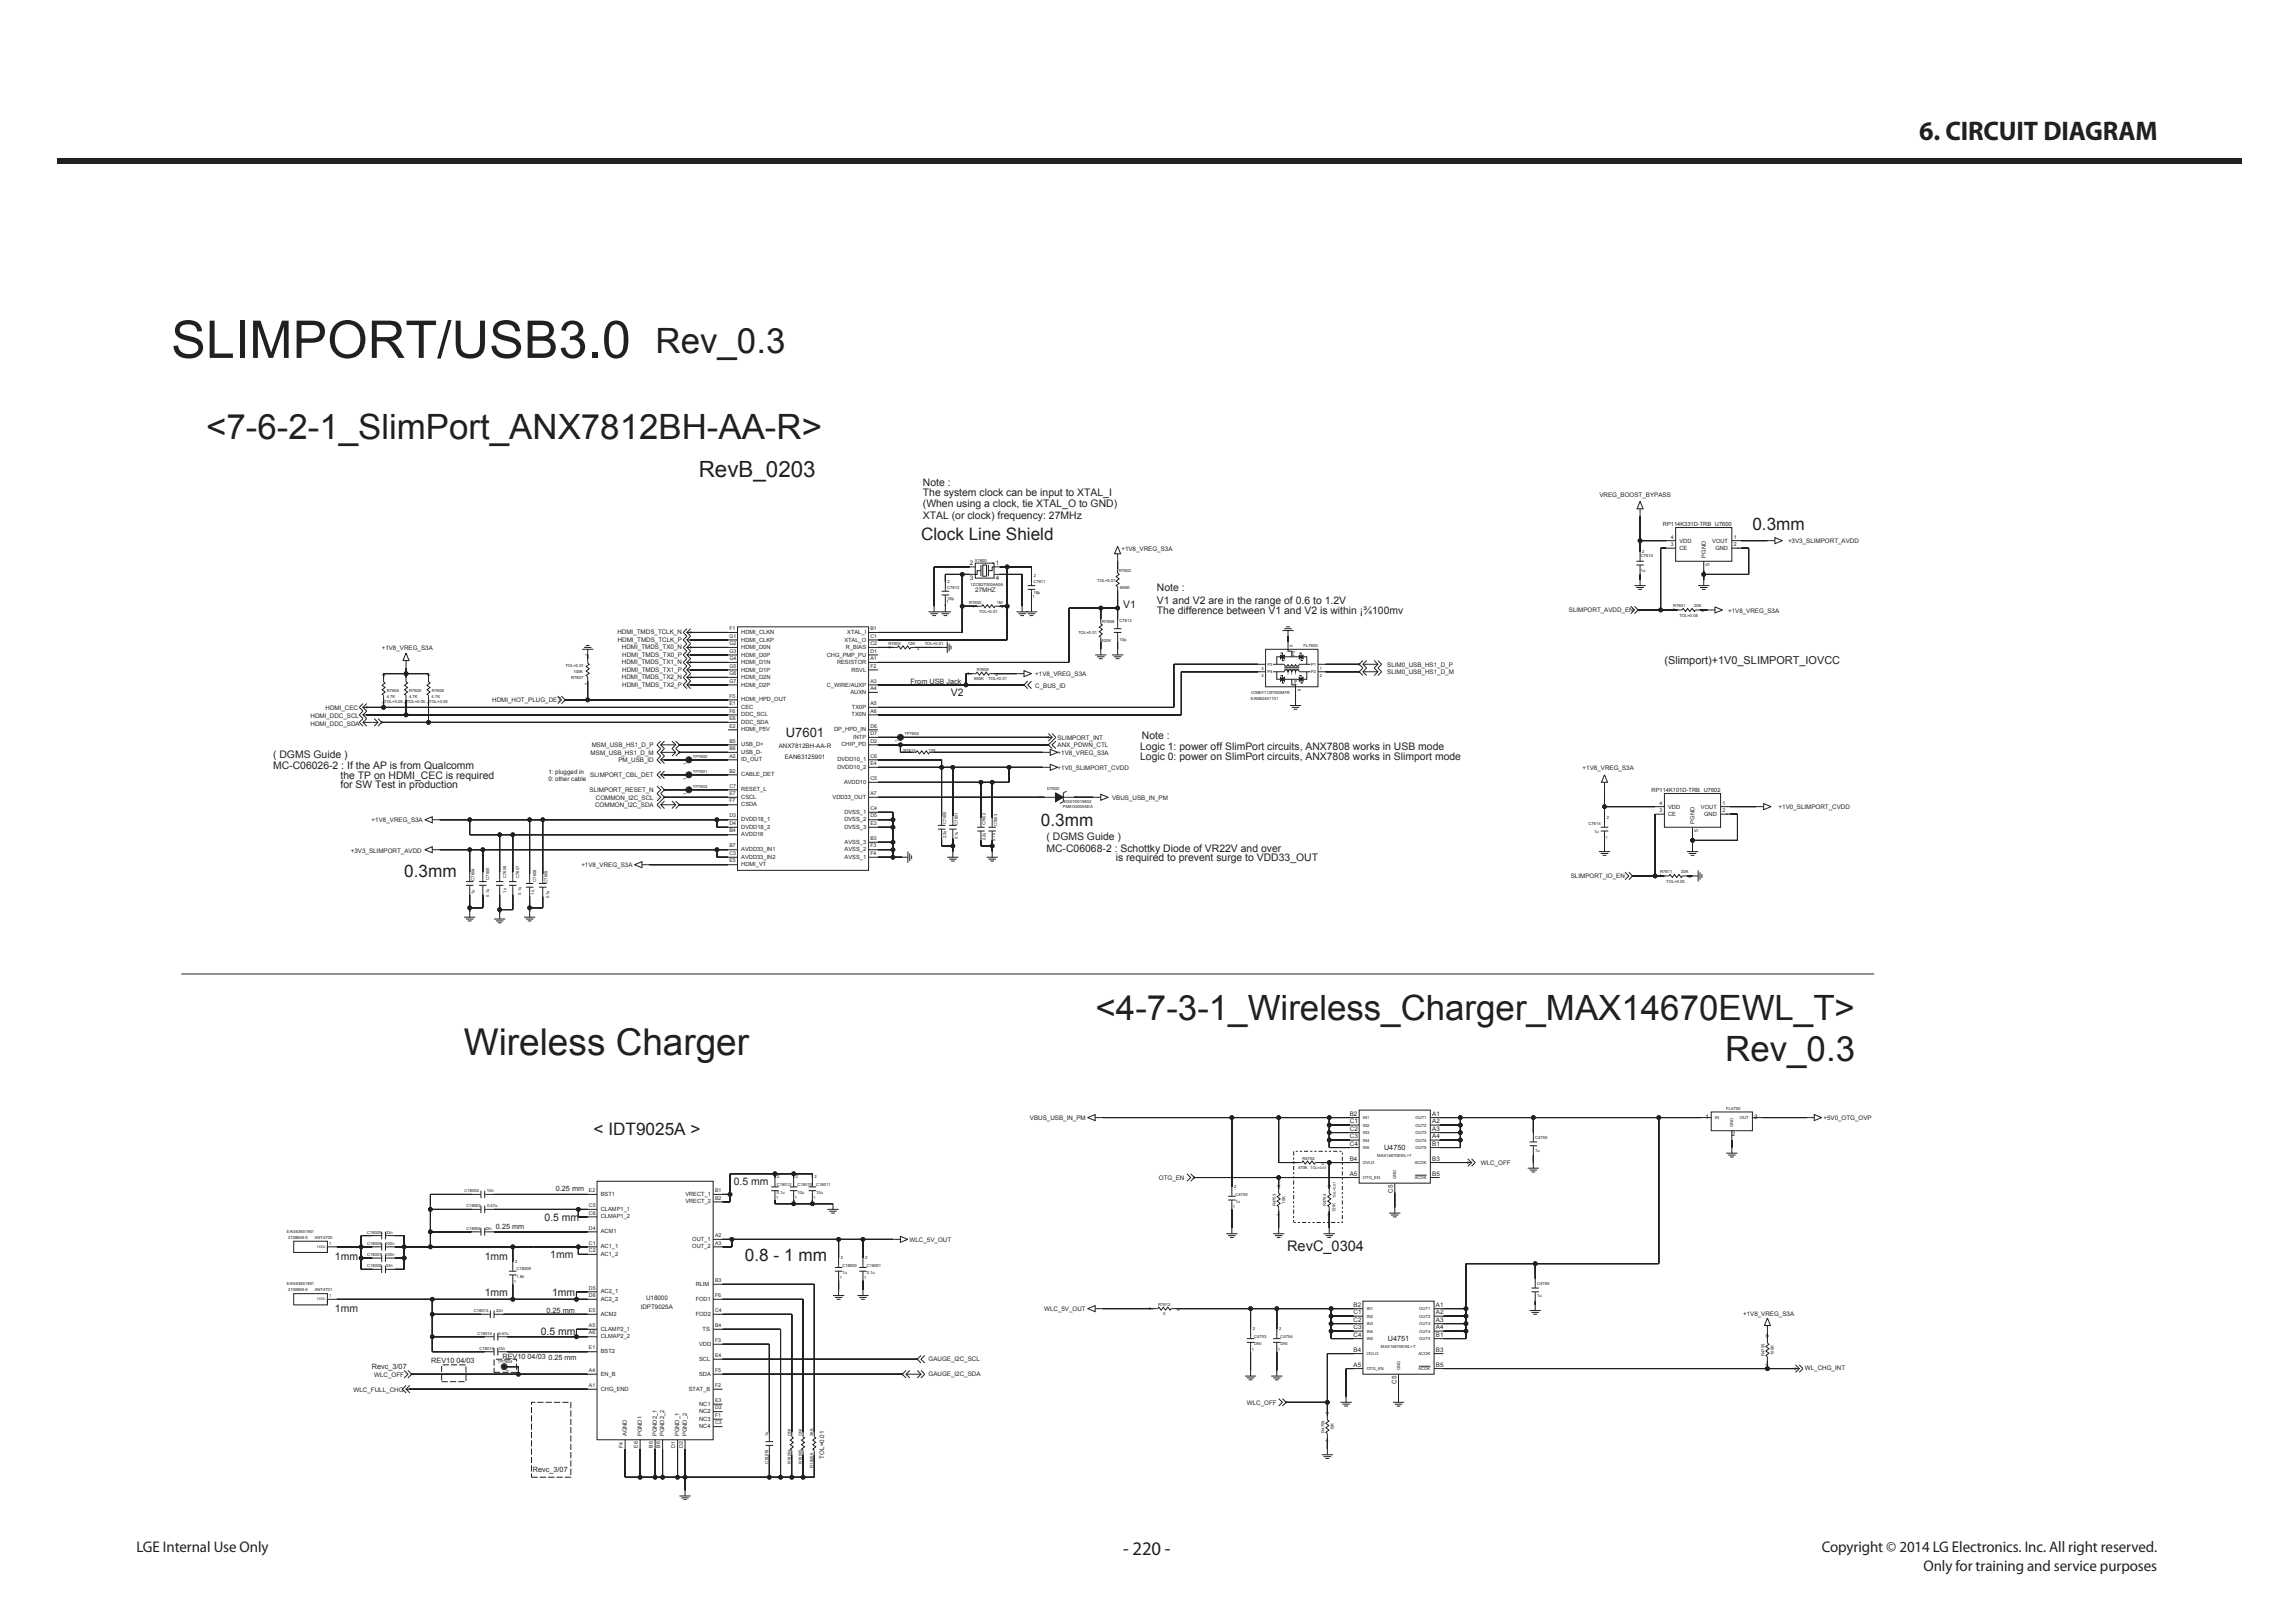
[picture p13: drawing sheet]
<svg xmlns="http://www.w3.org/2000/svg" width="420mm" height="297mm" viewBox="0 0 420 297" stroke-linecap="round" stroke-linejoin="round" font-family="sans-serif">
<defs><g id="words">
<text font-size="9.5" fill="#231f20" x="31.3" y="65.5">SLIMPORT/USB3.0</text>
<text font-size="6.8" fill="#231f20" x="84.9" y="193.1">Wireless Charger</text>
<g font-size="6.4" fill="#231f20">
<text x="120" y="64.7">Rev_0.3</text>
<text x="37.7" y="80.4">&lt;7-6-2-1_SlimPort_ANX7812BH-AA-R&gt;</text>
<text x="200.6" y="186.6">&lt;4-7-3-1_Wireless_Charger_MAX14670EWL_T&gt;</text>
<text x="315.9" y="194.2">Rev_0.3</text>
</g>
<text font-size="4.9" fill="#231f20" x="351.4" y="25.7">6. CIRCUIT DIAGRAM</text>
<text font-size="4.1" fill="#231f20" x="127.9" y="87.3">RevB_0203</text>
<text font-size="3.5" fill="#231f20" x="205.6" y="284.6">- 220 -</text>
<g font-size="3.1" fill="#231f20">
<text x="168.6" y="98.8">Clock Line Shield</text>
<text x="320.8" y="97">0.3mm</text>
<text x="190.6" y="151.2">0.3mm</text>
<text x="74" y="160.4">0.3mm</text>
<text x="108.7" y="207.7">&lt; IDT9025A &gt;</text>
<text x="136.4" y="230.7">0.8 - 1 mm</text>
</g>
<g font-size="2.8" fill="#231f20">
<text x="25" y="284.1">LGE Internal Use Only</text>
<text x="333.5" y="284.1">Copyright © 2014 LG Electronics. Inc. All right reserved.</text>
<text x="352.2" y="287.5">Only for training and service purposes</text>
</g>
<text font-size="2.7" fill="#231f20" x="235.6" y="229">RevC_0304</text>
<text font-size="2.4" fill="#231f20" x="143.9" y="134.9">U7601</text>
<text font-size="2" fill="#231f20" x="304.7" y="121.6">(Slimport)+1V0_SLIMPORT_IOVCC</text>
<g font-size="1.9" fill="#231f20">
<text x="169" y="89">Note :</text>
<text x="169" y="90.7">The system clock can be input to XTAL_I</text>
<text x="169" y="95">XTAL (or clock) frequency: 27MHz</text>
<text x="169" y="92.8">(When using a clock, tie XTAL_O to GND)</text>
<text x="205.6" y="111.3">V1</text>
<text x="211.8" y="110.6">V1 and V2 are in the range of 0.6 to 1.2V</text>
<text x="211.8" y="112.3">The difference between V1 and V2 is within ¡¾100mv</text>
<text x="211.8" y="108.2">Note :</text>
<text x="174.1" y="127.4">V2</text>
<text x="208.7" y="137.4">Logic 1: power off SlimPort circuits, ANX7808 works in USB mode</text>
<text x="209.1" y="135.3">Note :</text>
<text x="50" y="138.7">( DGMS Guide )</text>
<text x="50" y="140.8">MC-C06026-2 : If the AP is from Qualcomm</text>
<text x="62.3" y="142.5">the TP on HDMI_CEC is required</text>
<text x="208.7" y="139.1">Logic 0: power on SlimPort circuits, ANX7808 works in Slimport mode</text>
<text x="62.3" y="144.2">for SW Test in production</text>
<text x="191.6" y="155.9">MC-C06068-2 : Schottky Diode of VR22V and over</text>
<text x="191.6" y="153.8">( DGMS Guide )</text>
<text x="204.3" y="157.6">is required to prevent surge to VDD33_OUT</text>
<text x="134.3" y="216.9">0.5 mm</text>
<text x="99.7" y="223.4">0.5 mm</text>
<text x="61.3" y="230.6">1mm</text>
<text x="88.7" y="230.6">1mm</text>
<text x="100.7" y="230.3">1mm</text>
<text x="88.7" y="237.1">1mm</text>
<text x="101.1" y="237.1">1mm</text>
<text x="61.3" y="240.2">1mm</text>
<text x="99" y="244.3">0.5 mm</text>
</g>
<g font-size="1.3" fill="#231f20">
<text x="166.7" y="125.1">From USB Jack</text>
<text x="253.4" y="210.5">U4750</text>
<text x="101.8" y="218">0.25 mm</text>
<text x="90.8" y="224.9">0.25 mm</text>
<text x="100" y="240.3">0.25 mm</text>
<text x="254.1" y="245.5">U4751</text>
<text x="68.1" y="250.5">Revc_3/07</text>
<text x="79" y="249.4">REV10 04/03</text>
<text x="92" y="248.8">REV10 04/03</text>
<text x="100.4" y="248.9">0.25 mm</text>
<text x="97.6" y="269.3">Revc_3/07</text>
</g>
<g font-size="1.1" fill="#231f20">
<text x="292.8" y="91">VREG_BOOST_BYPASS</text>
<text x="205.3" y="100.8">+1V8_VREG_S3A</text>
<text x="327.3" y="99.4">+3V3_SLIMPORT_AVDD</text>
<text x="177.5" y="103.4">2</text>
<text x="177.5" y="106.1">3</text>
<text x="182.3" y="103.4">1</text>
<text x="182.3" y="106.1">4</text>
<text x="178.6" y="108.3">27MHZ</text>
<text x="287.2" y="112">SLIMPORT_AVDD_EN</text>
<text x="316.4" y="112.1">+1V8_VREG_S3A</text>
<text x="69.9" y="119">+1V8_VREG_S3A</text>
<text x="113" y="116.1">HDMI_TMDS_TCLK_N</text>
<text x="113.1" y="117.4">HDMI_TMDS_TCLK_P</text>
<text x="113.9" y="118.8">HDMI_TMDS_TX0_N</text>
<text x="113.9" y="121.6">HDMI_TMDS_TX1_N</text>
<text x="113.9" y="124.3">HDMI_TMDS_TX2_N</text>
<text x="113.9" y="125.7">HDMI_TMDS_TX2_P</text>
<text x="113.9" y="122.9">HDMI_TMDS_TX1_P</text>
<text x="113.9" y="120.2">HDMI_TMDS_TX0_P</text>
<text x="189.5" y="125.8">C_BUS_ID</text>
<text x="189.5" y="123.8">+1V8_VREG_S3A</text>
<text x="254" y="123.4">SLIM0_USB_HS1_D_M</text>
<text x="254" y="122.1">SLIM0_USB_HS1_D_P</text>
<text x="56.9" y="131.5">HDMI_DDC_SCL</text>
<text x="59.6" y="129.9">HDMI_CEC</text>
<text x="90.1" y="128.4">HDMI_HOT_PLUG_DET</text>
<text x="56.9" y="132.9">HDMI_DDC_SDA</text>
<text x="108.3" y="136.8">MSM_USB_HS1_D_P</text>
<text x="142.6" y="136.8">ANX7812BH-AA-R</text>
<text x="193.6" y="135.4">SLIMPORT_INT</text>
<text x="193.6" y="136.8">ANX_PDWN_CTL</text>
<text x="100.4" y="141.6">1: plugged in</text>
<text x="100.4" y="143">0: other cable</text>
<text x="108.1" y="142.3">SLIMPORT_CBL_DET</text>
<text x="108.1" y="138.2">MSM_USB_HS1_D_M</text>
<text x="113.2" y="139.5">PM_USB_ID</text>
<text x="143.7" y="138.9">EAN63125901</text>
<text x="193.6" y="140.8">+1V0_SLIMPORT_CVDD</text>
<text x="193.6" y="138.2">+1V8_VREG_S3A</text>
<text x="289.7" y="140.8">+1V8_VREG_S3A</text>
<text x="107.9" y="145">SLIMPORT_RESET_N</text>
<text x="109" y="147.8">COMMON_I2C_SDA</text>
<text x="109.1" y="146.4">COMMON_I2C_SCL</text>
<text x="203.6" y="146.3">VBUS_USB_IN_PM</text>
<text x="325.6" y="148.1">+1V0_SLIMPORT_CVDD</text>
<text x="68" y="150.4">+1V8_VREG_S3A</text>
<text x="64.2" y="156">+3V3_SLIMPORT_AVDD</text>
<text x="106.4" y="158.7">+1V8_VREG_S3A</text>
<text x="287.6" y="160.6">SLIMPORT_IO_EN</text>
<text x="188.6" y="205">VBUS_USB_IN_PM</text>
<text x="247.1" y="206.9">C2</text>
<text x="247.1" y="209.7">C4</text>
<text x="247.1" y="208.3">C3</text>
<text x="247.1" y="205.5">C1</text>
<text x="247.1" y="204.2">B2</text>
<text x="262.2" y="208.3">A4</text>
<text x="262.2" y="204.2">A1</text>
<text x="262.2" y="209.7">B1</text>
<text x="262.2" y="206.9">A3</text>
<text x="262.2" y="205.5">A2</text>
<text x="312.3" y="204.9">1</text>
<text x="317.1" y="207.9">2</text>
<text x="321.2" y="204.9">3</text>
<text x="333.8" y="205">+5V0_OTG_OVP</text>
<text x="212.2" y="216">OTG_EN</text>
<text x="247.1" y="215.1">A5</text>
<text x="247.1" y="212.4">B4</text>
<text x="262.2" y="215.1">B5</text>
<text x="262.2" y="212.4">B3</text>
<text x="271.1" y="213.3">WLC_OFF</text>
<text x="255" y="218.3" transform="rotate(-90 255 218.3)">C5</text>
<text x="166.5" y="227.2">WLC_5V_OUT</text>
<text x="117.3" y="239.6">IDPT9025A</text>
<text x="118.3" y="237.9">U18000</text>
<text x="191.2" y="239.9">WLC_5V_OUT</text>
<text x="247.8" y="239.1">B2</text>
<text x="262.9" y="239.1">A1</text>
<text x="247.8" y="241.9">C2</text>
<text x="247.8" y="244.6">C4</text>
<text x="247.8" y="243.3">C3</text>
<text x="247.8" y="240.5">C1</text>
<text x="262.9" y="243.3">A4</text>
<text x="262.9" y="244.6">B1</text>
<text x="262.9" y="241.9">A3</text>
<text x="262.9" y="240.5">A2</text>
<text x="319.1" y="240.9">+1V8_VREG_S3A</text>
<text x="68.5" y="252">WLC_OFF</text>
<text x="170" y="251.8">GAUGE_I2C_SDA</text>
<text x="170" y="249.1">GAUGE_I2C_SCL</text>
<text x="247.8" y="250.1">A5</text>
<text x="247.8" y="247.4">B4</text>
<text x="262.9" y="250.1">B5</text>
<text x="262.9" y="247.4">B3</text>
<text x="330.4" y="250.8">WL_CHG_INT</text>
<text x="64.7" y="254.7">WLC_FULL_CHG</text>
<text x="228.3" y="257.1">WLC_OFF</text>
<text x="255.7" y="253.2" transform="rotate(-90 255.7 253.2)">C5</text>
<text x="150.9" y="266.9" transform="rotate(-90 150.9 266.9)">TOL=0.01</text>
</g>
<g font-size="1" fill="#231f20">
<text x="304.4" y="96.2">RP114K331D-TRB U7600</text>
<text x="305.9" y="98.6">4</text>
<text x="305.9" y="100">3</text>
<text x="307.5" y="99.3">VDD</text>
<text x="307.5" y="100.7">CE</text>
<text x="313.5" y="99.3">VOUT</text>
<text x="314" y="100.7">GND</text>
<text x="317.4" y="98.6">1</text>
<text x="317.4" y="100">2</text>
<text x="312.3" y="102" transform="rotate(-90 312.3 102)">PGND</text>
<text x="312.9" y="103.6" transform="rotate(-90 312.9 103.6)">5</text>
<text x="133.5" y="118.1">G2</text>
<text x="133.5" y="116.7">G1</text>
<text x="133.5" y="115.3">F1</text>
<text x="133.5" y="119.4">G3</text>
<text x="135.7" y="116">HDMI_CLKN</text>
<text x="135.7" y="117.4">HDMI_CLKP</text>
<text x="135.7" y="118.8">HDMI_D0N</text>
<text x="154.6" y="117.4">XTAL_O</text>
<text x="154.9" y="118.8">R_BIAS</text>
<text x="155.1" y="116">XTAL_I</text>
<text x="159.4" y="116.7">C1</text>
<text x="159.4" y="118.1">C2</text>
<text x="159.4" y="115.3">B1</text>
<text x="159.4" y="119.4">D1</text>
<text x="133.5" y="124.9">G7</text>
<text x="133.5" y="123.6">G6</text>
<text x="133.5" y="120.8">G4</text>
<text x="133.5" y="122.2">G5</text>
<text x="135.7" y="120.2">HDMI_D0P</text>
<text x="135.7" y="122.9">HDMI_D1P</text>
<text x="135.7" y="121.5">HDMI_D1N</text>
<text x="135.7" y="124.3">HDMI_D2N</text>
<text x="135.7" y="125.6">HDMI_D2P</text>
<text x="151.4" y="120.2">CHG_PMP_PU</text>
<text x="151.4" y="125.6">C_WIRE/AUXP</text>
<text x="153.2" y="121.5">RESISTOR</text>
<text x="155.9" y="122.9">RSVL</text>
<text x="159.4" y="120.8">A1</text>
<text x="159.4" y="124.9">A3</text>
<text x="159.4" y="122.2">F2</text>
<text x="133.5" y="129">E1</text>
<text x="133.5" y="130.4">F6</text>
<text x="133.5" y="127.7">F5</text>
<text x="133.5" y="131.8">E6</text>
<text x="135.7" y="128.4">HDMI_HPD_OUT</text>
<text x="135.7" y="131.1">DDC_SCL</text>
<text x="135.7" y="129.8">CEC</text>
<text x="155.7" y="127">AUXN</text>
<text x="155.9" y="131.1">TX0N</text>
<text x="156" y="129.8">TX0P</text>
<text x="159.4" y="130.4">A6</text>
<text x="159.4" y="129">A5</text>
<text x="159.4" y="126.3">A4</text>
<text x="133.5" y="137.3">B6</text>
<text x="133.5" y="135.9">B5</text>
<text x="133.5" y="133.2">E2</text>
<text x="135.7" y="132.5">DDC_SDA</text>
<text x="135.7" y="133.9">HDMI_P5V</text>
<text x="135.7" y="136.6">USB_D+</text>
<text x="135.7" y="138">USB_D-</text>
<text x="152.7" y="133.9">DP_HPD_IN</text>
<text x="154.1" y="136.6">CHIP_PD</text>
<text x="156.2" y="135.2">INTP</text>
<text x="159.4" y="133.2">D6</text>
<text x="159.4" y="135.9">D2</text>
<text x="159.4" y="134.5">D7</text>
<text x="133.5" y="141.4">B2</text>
<text x="133.5" y="138.6">A2</text>
<text x="135.7" y="139.4">ID_OUT</text>
<text x="135.7" y="142.1">CABLE_DET</text>
<text x="153.3" y="139.4">DVDD10_1</text>
<text x="153.3" y="140.7">DVDD10_2</text>
<text x="154.5" y="143.5">AVDD10</text>
<text x="159.4" y="140">E4</text>
<text x="159.4" y="138.6">C6</text>
<text x="159.4" y="142.8">C5</text>
<text x="133.5" y="144.1">C7</text>
<text x="133.5" y="149.6">D3</text>
<text x="133.5" y="145.5">E7</text>
<text x="133.5" y="146.9">F7</text>
<text x="135.7" y="147.6">CSDA</text>
<text x="135.7" y="146.2">CSCL</text>
<text x="135.7" y="144.8">RESET_L</text>
<text x="152.4" y="146.2">VDD33_OUT</text>
<text x="154.6" y="149">DVSS_1</text>
<text x="159.4" y="148.2">C4</text>
<text x="159.4" y="145.5">A7</text>
<text x="159.4" y="149.6">D5</text>
<text x="302.4" y="144.9">RP114K101D-TRB U7602</text>
<text x="303.8" y="147.3">4</text>
<text x="303.8" y="148.7">3</text>
<text x="305.4" y="148">VDD</text>
<text x="305.4" y="149.4">CE</text>
<text x="311.4" y="148">VOUT</text>
<text x="312" y="149.4">GND</text>
<text x="315.3" y="147.3">1</text>
<text x="315.3" y="148.7">2</text>
<text x="133.5" y="151">D4</text>
<text x="133.5" y="155.1">B7</text>
<text x="133.5" y="152.4">B4</text>
<text x="135.7" y="153.1">AVDD18</text>
<text x="135.7" y="155.8">AVDD33_IN1</text>
<text x="135.7" y="150.3">DVDD18_1</text>
<text x="135.7" y="151.7">DVDD18_2</text>
<text x="154.6" y="150.3">DVSS_2</text>
<text x="154.6" y="151.7">DVSS_3</text>
<text x="154.6" y="155.8">AVSS_2</text>
<text x="154.6" y="154.4">AVSS_3</text>
<text x="159.4" y="151">E3</text>
<text x="159.4" y="153.7">B3</text>
<text x="159.4" y="155.1">F3</text>
<text x="310.2" y="150.7" transform="rotate(-90 310.2 150.7)">PGND</text>
<text x="310.9" y="152.3" transform="rotate(-90 310.9 152.3)">5</text>
<text x="133.5" y="157.8">E5</text>
<text x="133.5" y="156.5">C3</text>
<text x="135.7" y="157.2">AVDD33_IN2</text>
<text x="135.7" y="158.6">HDMI_VT</text>
<text x="154.6" y="157.2">AVSS_1</text>
<text x="159.4" y="156.5">F4</text>
<text x="107.8" y="220.9">C5</text>
<text x="107.8" y="218.2">E2</text>
<text x="110" y="218.9">BST1</text>
<text x="110" y="221.6">CLAMP1_1</text>
<text x="125.5" y="218.9">VRECT_1</text>
<text x="125.5" y="220.3">VRECT_2</text>
<text x="130.9" y="219.5">B2</text>
<text x="130.9" y="218.2">B1</text>
<text x="107.8" y="222.3">C6</text>
<text x="107.8" y="227.8">C1</text>
<text x="107.8" y="225">D4</text>
<text x="110" y="225.7">ACM1</text>
<text x="110" y="223">CLMAP1_2</text>
<text x="126.7" y="227.1">OUT_1</text>
<text x="130.9" y="227.8">A3</text>
<text x="130.9" y="226.4">A2</text>
<text x="107.8" y="229.1">C2</text>
<text x="110" y="228.5">AC1_1</text>
<text x="110" y="229.9">AC1_2</text>
<text x="126.7" y="228.5">OUT_2</text>
<text x="107.8" y="237.4">D6</text>
<text x="107.8" y="236">D5</text>
<text x="110" y="236.7">AC2_1</text>
<text x="110" y="238.1">AC2_2</text>
<text x="127.4" y="235.3">RLIM</text>
<text x="127.4" y="238.1">FOD1</text>
<text x="130.9" y="237.4">F6</text>
<text x="130.9" y="234.6">B3</text>
<text x="107.8" y="244.2">A6</text>
<text x="107.8" y="242.9">A5</text>
<text x="107.8" y="240.1">E5</text>
<text x="110" y="240.8">ACM2</text>
<text x="110" y="243.6">CLAMP2_1</text>
<text x="110" y="244.9">CLMAP2_2</text>
<text x="127.4" y="240.8">FOD2</text>
<text x="128.6" y="243.6">TS</text>
<text x="130.9" y="245.6">F3</text>
<text x="130.9" y="240.1">C4</text>
<text x="130.9" y="242.9">B4</text>
<text x="107.8" y="251.1">A4</text>
<text x="107.8" y="247">E1</text>
<text x="110" y="247.7">BST2</text>
<text x="110" y="251.8">EN_B</text>
<text x="128" y="251.8">SDA</text>
<text x="128" y="249.1">SCL</text>
<text x="128" y="246.3">VDD</text>
<text x="130.9" y="248.3">E4</text>
<text x="130.9" y="251.1">F5</text>
<text x="107.8" y="253.8">A1</text>
<text x="110" y="254.5">CHG_END</text>
<text x="126.1" y="254.5">STAT_B</text>
<text x="128" y="257.3">NC1</text>
<text x="130.9" y="257.9">D3</text>
<text x="130.9" y="256.6">E3</text>
<text x="130.9" y="253.8">F2</text>
<text x="114.7" y="262.8" transform="rotate(-90 114.7 262.8)">AGND</text>
<text x="117.5" y="262.8" transform="rotate(-90 117.5 262.8)">PGND1</text>
<text x="120.2" y="262.8" transform="rotate(-90 120.2 262.8)">PGND2_1</text>
<text x="121.6" y="262.8" transform="rotate(-90 121.6 262.8)">PGND2_2</text>
<text x="124.3" y="262.8" transform="rotate(-90 124.3 262.8)">PGND_1</text>
<text x="125.7" y="262.8" transform="rotate(-90 125.7 262.8)">PGND_2</text>
<text x="128" y="258.7">NC2</text>
<text x="128" y="260">NC3</text>
<text x="128" y="261.4">NC4</text>
<text x="130.9" y="260.7">C3</text>
<text x="130.9" y="259.3">F1</text>
<text x="114" y="265" transform="rotate(-90 114 265)">F4</text>
<text x="116.8" y="265" transform="rotate(-90 116.8 265)">E6</text>
<text x="119.5" y="265" transform="rotate(-90 119.5 265)">B5</text>
<text x="120.9" y="265" transform="rotate(-90 120.9 265)">B6</text>
<text x="123.6" y="265" transform="rotate(-90 123.6 265)">D1</text>
<text x="125" y="265" transform="rotate(-90 125 265)">D2</text>
</g>
<g font-size=".8" fill="#231f20">
<text x="300.7" y="101.1">2</text>
<text x="173.4" y="107.7">C7612</text>
<text x="173.5" y="106.6">2</text>
<text x="177.7" y="107.2">1ZCB27000AA0A</text>
<text x="178.5" y="102.9">X7600</text>
<text x="189.2" y="106.7">C7611</text>
<text x="189.2" y="105.6">2</text>
<text x="200.9" y="106.5">TOL=0.01</text>
<text x="204.9" y="104.8">R7602</text>
<text x="205.1" y="107.8">665K</text>
<text x="300.4" y="104.8">1u</text>
<text x="300.4" y="102">C7610</text>
<text x="173.3" y="110.4">1</text>
<text x="173.4" y="109.8">18p</text>
<text x="177.4" y="110.5">R7600</text>
<text x="178.1" y="111.2">1</text>
<text x="179.2" y="112.2">TOL=0.01</text>
<text x="182.5" y="110.5">1M</text>
<text x="183.4" y="111.3">2</text>
<text x="189" y="109.4">1</text>
<text x="189.2" y="108.8">18p</text>
<text x="205" y="113.9">C7613</text>
<text x="306.3" y="111.9">1</text>
<text x="306.3" y="111.2">R7601</text>
<text x="307.5" y="112.9">TOL=0.05</text>
<text x="310.2" y="111.2">20K</text>
<text x="311.6" y="112">2</text>
<text x="162.6" y="118.8">1</text>
<text x="162.7" y="118">R7603</text>
<text x="166.2" y="118">12K</text>
<text x="167.9" y="118.9">2</text>
<text x="169.3" y="118">TOL=0.01</text>
<text x="197.4" y="116.1">TOL=0.01</text>
<text x="201.7" y="117.4">620K</text>
<text x="201.8" y="114">R7608</text>
<text x="205" y="117.3">10p</text>
<text x="236.7" y="118.5" transform="rotate(-90 236.7 118.5)">5</text>
<text x="238.7" y="118.5">FL7600</text>
<text x="70.5" y="123.6" transform="rotate(-90 70.5 123.6)">2</text>
<text x="74.6" y="123.6" transform="rotate(-90 74.6 123.6)">2</text>
<text x="78.7" y="123.6" transform="rotate(-90 78.7 123.6)">2</text>
<text x="103.5" y="122.1">TOL=0.01</text>
<text x="104.6" y="124.2">R7607</text>
<text x="105" y="123.2">100K</text>
<text x="107.7" y="125.4" transform="rotate(-90 107.7 125.4)">2</text>
<text x="107.7" y="120.1" transform="rotate(-90 107.7 120.1)">1</text>
<text x="177" y="123.6">1</text>
<text x="178.4" y="124.5">665K</text>
<text x="178.8" y="122.8">R7609</text>
<text x="181" y="124.5">TOL=0.01</text>
<text x="182.3" y="123.7">2</text>
<text x="230.9" y="122.5">3</text>
<text x="230.9" y="123.9">4</text>
<text x="232" y="123.2">P4</text>
<text x="232" y="121.9">P3</text>
<text x="237" y="120.1" transform="rotate(-90 237 120.1)">P5</text>
<text x="237.5" y="125.3" transform="rotate(-90 237.5 125.3)">P6</text>
<text x="240" y="123.2">P2</text>
<text x="240" y="121.9">P1</text>
<text x="241.6" y="122.5">1</text>
<text x="241.6" y="123.9">2</text>
<text x="70.3" y="128.6">TOL=0.05</text>
<text x="70.4" y="128.9" transform="rotate(-90 70.4 128.9)">1</text>
<text x="70.8" y="127.7">4.7K</text>
<text x="70.8" y="126.7">R7604</text>
<text x="74.5" y="128.6">TOL=0.05</text>
<text x="74.6" y="128.9" transform="rotate(-90 74.6 128.9)">1</text>
<text x="74.9" y="127.7">4.7K</text>
<text x="74.9" y="126.7">R7605</text>
<text x="78.6" y="128.6">TOL=0.05</text>
<text x="78.7" y="128.9" transform="rotate(-90 78.7 128.9)">1</text>
<text x="79" y="127.7">4.7K</text>
<text x="79" y="126.7">R7606</text>
<text x="229" y="128.1">EAM62451101</text>
<text x="229.1" y="127">ICMEF112P350MFR</text>
<text x="238.1" y="126.5" transform="rotate(-90 238.1 126.5)">6</text>
<text x="164.4" y="135.8" transform="rotate(-90 164.4 135.8)">1</text>
<text x="165.4" y="137.6">R7610</text>
<text x="165.6" y="134.6">TP7602</text>
<text x="170" y="137.6">10K</text>
<text x="125.7" y="142.7" transform="rotate(-90 125.7 142.7)">1</text>
<text x="125.7" y="140" transform="rotate(-90 125.7 140)">1</text>
<text x="126.9" y="138.7">TP7600</text>
<text x="126.9" y="141.4">TP7601</text>
<text x="125.7" y="145.4" transform="rotate(-90 125.7 145.4)">1</text>
<text x="126.9" y="144.2">TP7603</text>
<text x="190.7" y="146" transform="rotate(-90 190.7 146)">1</text>
<text x="191.7" y="144.5">D7600</text>
<text x="194.6" y="148">PMEG3005AEA</text>
<text x="194.8" y="146.9">EDSY0019602</text>
<text x="197.2" y="146" transform="rotate(-90 197.2 146)">2</text>
<text x="294.1" y="149.8">2</text>
<text x="173.2" y="153.5" transform="rotate(-90 173.2 153.5)">2.2u</text>
<text x="173.2" y="150.7" transform="rotate(-90 173.2 150.7)">C7600</text>
<text x="175.3" y="153.6" transform="rotate(-90 175.3 153.6)">0.1u</text>
<text x="175.3" y="150.9" transform="rotate(-90 175.3 150.9)">C7601</text>
<text x="180.4" y="153.8" transform="rotate(-90 180.4 153.8)">2.2u</text>
<text x="180.4" y="151.1" transform="rotate(-90 180.4 151.1)">C7602</text>
<text x="182.2" y="154" transform="rotate(-90 182.2 154)">0.1u</text>
<text x="182.5" y="151.2" transform="rotate(-90 182.5 151.2)">C7603</text>
<text x="290.8" y="151">C7614</text>
<text x="291.8" y="152.4">1u</text>
<text x="293.9" y="153.6">1</text>
<text x="86.9" y="161.2" transform="rotate(-90 86.9 161.2)">C7604</text>
<text x="89.6" y="161" transform="rotate(-90 89.6 161)">C7605</text>
<text x="92.7" y="160.7" transform="rotate(-90 92.7 160.7)">C7606</text>
<text x="95.1" y="160.7" transform="rotate(-90 95.1 160.7)">C7607</text>
<text x="98.1" y="161.3" transform="rotate(-90 98.1 161.3)">C7608</text>
<text x="100.3" y="161.5" transform="rotate(-90 100.3 161.5)">C7609</text>
<text x="303.9" y="160.6">1</text>
<text x="303.9" y="159.8">R7611</text>
<text x="305.1" y="161.6">TOL=0.05</text>
<text x="307.8" y="159.8">20K</text>
<text x="309.2" y="160.7">2</text>
<text x="86.9" y="163.6" transform="rotate(-90 86.9 163.6)">1u</text>
<text x="89.6" y="164.1" transform="rotate(-90 89.6 164.1)">0.1u</text>
<text x="92.7" y="163.4" transform="rotate(-90 92.7 163.4)">1u</text>
<text x="95.4" y="163.7" transform="rotate(-90 95.4 163.7)">0.1u</text>
<text x="97.8" y="163.7" transform="rotate(-90 97.8 163.7)">1u</text>
<text x="100.5" y="164.4" transform="rotate(-90 100.5 164.4)">0.1u</text>
<text x="316" y="203.1">FL4750</text>
<text x="249.5" y="204.8">IN1</text>
<text x="249.5" y="206.2">IN2</text>
<text x="249.5" y="208.9">IN4</text>
<text x="249.5" y="207.6">IN3</text>
<text x="259.1" y="206.2">OUT2</text>
<text x="259.1" y="207.6">OUT3</text>
<text x="259.1" y="204.8">OUT1</text>
<text x="259.1" y="208.9">OUT4</text>
<text x="281.1" y="208.5">C4755</text>
<text x="314" y="204.8">IN</text>
<text x="317.3" y="206.3" transform="rotate(-90 317.3 206.3)">GND</text>
<text x="318.5" y="204.8">OUT</text>
<text x="142.3" y="215.6">2</text>
<text x="145.7" y="215.6">2</text>
<text x="149.1" y="215.6">2</text>
<text x="236.7" y="213">1</text>
<text x="237.6" y="214">470K</text>
<text x="238.5" y="212.3">R4752</text>
<text x="242" y="213.2">2</text>
<text x="249.5" y="213">OVLO</text>
<text x="249.5" y="210.3">IN5</text>
<text x="249.5" y="215.8">OTG_EN</text>
<text x="252.1" y="211.7">MAX14670EWL+T</text>
<text x="255.6" y="215.9" transform="rotate(-90 255.6 215.9)">GND</text>
<text x="259" y="213">ACOK</text>
<text x="259" y="215.8">ACOK</text>
<text x="259.1" y="210.3">OUT5</text>
<text x="281.1" y="210.9">1u</text>
<text x="85" y="218.2">C18002</text>
<text x="85.4" y="221">C18003</text>
<text x="89.1" y="218.2">10n</text>
<text x="89.2" y="221">0.47u</text>
<text x="142.1" y="219.4">1</text>
<text x="142.2" y="218.5">0.1u</text>
<text x="142.2" y="217.1">C18012</text>
<text x="145.5" y="219.4">1</text>
<text x="146" y="217.1">C18010</text>
<text x="146" y="218.5">10u</text>
<text x="148.9" y="219.4">1</text>
<text x="149.4" y="218.5">10u</text>
<text x="149.4" y="217.1">C18011</text>
<text x="225.7" y="221.1">1</text>
<text x="225.9" y="217.4">2</text>
<text x="226.2" y="218.8">C4750</text>
<text x="226.2" y="220.2">1u</text>
<text x="233.6" y="220.7" transform="rotate(-90 233.6 220.7)">R4753</text>
<text x="234.4" y="217.2" transform="rotate(-90 234.4 217.2)">2</text>
<text x="235.3" y="220.4" transform="rotate(-90 235.3 220.4)">1.5K</text>
<text x="242.8" y="220.7" transform="rotate(-90 242.8 220.7)">R4754</text>
<text x="243.6" y="217.2" transform="rotate(-90 243.6 217.2)">2</text>
<text x="244.5" y="221.9" transform="rotate(-90 244.5 221.9)">121K</text>
<text x="52.5" y="225.7">EAG63651901</text>
<text x="52.7" y="226.7">2108609-5</text>
<text x="57.6" y="226.8">ANT4700</text>
<text x="60.3" y="227.8">1</text>
<text x="67.2" y="225.8">C18005</text>
<text x="67.2" y="227.8">C18006</text>
<text x="70.5" y="227.8">100n</text>
<text x="70.6" y="225.8">33n</text>
<text x="85.4" y="225.1">C18004</text>
<text x="88.8" y="225.1">22n</text>
<text x="234.3" y="222.5" transform="rotate(-90 234.3 222.5)">1</text>
<text x="243.6" y="222.5" transform="rotate(-90 243.6 222.5)">1</text>
<text x="67.2" y="231.9">C18008</text>
<text x="67.2" y="229.9">C18007</text>
<text x="70.5" y="229.9">100n</text>
<text x="70.6" y="231.9">33n</text>
<text x="94.3" y="231.1">2</text>
<text x="94.6" y="233.9">1.8n</text>
<text x="94.6" y="232.5">C18009</text>
<text x="153.9" y="230.4">2</text>
<text x="154.2" y="231.8">C18000</text>
<text x="154.2" y="233.2">1u</text>
<text x="158.4" y="230.4">2</text>
<text x="158.7" y="231.8">C18001</text>
<text x="158.7" y="233.2">0.1u</text>
<text x="52.5" y="235.3">EAG63651901</text>
<text x="52.7" y="236.3">2108609-5</text>
<text x="57.6" y="236.4">ANT4701</text>
<text x="60.3" y="237.4">1</text>
<text x="94.1" y="234.8">1</text>
<text x="153.7" y="234.1">1</text>
<text x="158.2" y="234.1">1</text>
<text x="210.3" y="239.8">1</text>
<text x="212.1" y="239">R7612</text>
<text x="215.6" y="239.9">2</text>
<text x="250.2" y="239.8">IN1</text>
<text x="259.8" y="239.8">OUT1</text>
<text x="281.4" y="235.3">C4756</text>
<text x="281.4" y="237.3">1u</text>
<text x="86.8" y="240.2">C18013</text>
<text x="87.4" y="244.3">C18014</text>
<text x="90.9" y="240.2">22n</text>
<text x="91.2" y="244.3">0.47u</text>
<text x="213" y="240.7">0</text>
<text x="229.4" y="243.4">2</text>
<text x="229.6" y="244.9">C4753</text>
<text x="234.2" y="243.4">2</text>
<text x="234.4" y="244.9">C4754</text>
<text x="250.2" y="241.2">IN2</text>
<text x="250.2" y="243.9">IN4</text>
<text x="250.2" y="245.3">IN5</text>
<text x="250.2" y="242.5">IN3</text>
<text x="259.8" y="241.2">OUT2</text>
<text x="259.8" y="242.5">OUT3</text>
<text x="259.8" y="245.3">OUT5</text>
<text x="259.8" y="243.9">OUT4</text>
<text x="323.8" y="244.7" transform="rotate(-90 323.8 244.7)">2</text>
<text x="87.8" y="247">C18015</text>
<text x="91.1" y="249.4">TP7604</text>
<text x="91.2" y="247">10n</text>
<text x="93.3" y="251" transform="rotate(-90 93.3 251)">1</text>
<text x="229.2" y="247.2">1</text>
<text x="229.6" y="246.2">DNI</text>
<text x="234" y="247.2">1</text>
<text x="234.4" y="246.2">DNI</text>
<text x="250.2" y="248">OVLO</text>
<text x="250.2" y="250.8">OTG_EN</text>
<text x="252.8" y="246.6">MAX14670EWL+T</text>
<text x="256.3" y="250.8" transform="rotate(-90 256.3 250.8)">GND</text>
<text x="259.7" y="248">ACOK</text>
<text x="259.7" y="250.8">ACOK</text>
<text x="323" y="248.2" transform="rotate(-90 323 248.2)">R4755</text>
<text x="323.8" y="249.9" transform="rotate(-90 323.8 249.9)">1</text>
<text x="324.7" y="248" transform="rotate(-90 324.7 248)">100K</text>
<text x="140.7" y="262.8" transform="rotate(-90 140.7 262.8)">1u</text>
<text x="144.8" y="262.8" transform="rotate(-90 144.8 262.8)">DNI</text>
<text x="146.8" y="262.8" transform="rotate(-90 146.8 262.8)">DNI</text>
<text x="148.9" y="262.8" transform="rotate(-90 148.9 262.8)">36K</text>
<text x="242.5" y="262.2" transform="rotate(-90 242.5 262.2)">R4759</text>
<text x="243.2" y="264" transform="rotate(-90 243.2 264)">1</text>
<text x="243.3" y="258.7" transform="rotate(-90 243.3 258.7)">2</text>
<text x="244.2" y="261.8" transform="rotate(-90 244.2 261.8)">10K</text>
<text x="140.7" y="268" transform="rotate(-90 140.7 268)">C18018</text>
<text x="144.8" y="267.9" transform="rotate(-90 144.8 267.9)">R18004</text>
<text x="146.8" y="267.9" transform="rotate(-90 146.8 267.9)">R18005</text>
<text x="148.9" y="268.6" transform="rotate(-90 148.9 268.6)">R18006</text>
</g>
<g font-size=".7" fill="#231f20">
<text x="239.9" y="214">TOL=0.01</text>
<text x="244.6" y="219.3" transform="rotate(-90 244.6 219.3)">TOL=0.01</text>
</g>
<g font-size=".6" fill="#231f20">
<text x="58.1" y="228.4">FEED</text>
<text x="58.1" y="238">FEED</text>
</g>
</g></defs>
<path d="M10.4 29h400v1h-400z" fill="#231f20"/>
<path d="M92.1 250.1h.3M92.3 250.1h.1" fill="none" stroke="#231f20" stroke-width=".18"/>
<circle cx="92.3" cy="250.1" r=".34" fill="#231f20"/>
<g fill="none" stroke="#231f20" stroke-width=".18">
<path d="M74 250.8l.7 .7-.7 .7M74.7 250.8l.7 .7-.7 .7"/>
<circle cx="92.3" cy="250.1" r=".55"/>
<circle cx="92.3" cy="250.1" r=".34"/>
</g>
<circle cx="75.4" cy="251.5" r=".07" fill="#231f20"/>
<g fill="none" stroke="#231f20" stroke-width=".18">
<path d="M144.6 217.2h1.4M144.6 217.9h1.4M145.3 215.5v1.7M145.3 217.9v1.7M148 217.2h1.4M148 217.9h1.4M148.7 215.5v1.7M148.7 217.9v1.7M237.5 212.8h.8l.2-.3 .5 .5 .4-.5 .4 .5 .4-.5 .4 .5 .2-.2h.8M53.8 227.2h6.1v2h-6.1zM53.8 236.8h6.1v2h-6.1zM61.7 228.2h-1.8v.7"/>
<path d="M61.7 237.8h-1.8v.7M163.5 226.8h1.3M164.8 226.3l1.4 .5-1.4 .6zM168.6 248.1l-.7 .7 .7 .7M169.3 248.1l-.7 .7 .7 .7"/>
<circle cx="75.4" cy="251.5" r=".07"/>
</g>
<circle cx="167.9" cy="248.8" r=".07" fill="#231f20"/>
<g fill="none" stroke="#231f20" stroke-width=".18">
<path d="M68.2 230.3h1.7M69.9 229.6v1.3M70.6 229.6v1.3M70.6 230.3h1.7M152.5 237.1h2.1M152.8 232h1.4M152.8 232.7h1.4M152.8 237.5h1.4M153.2 237.8h.7M153.5 230.3v1.7M153.5 232.7v1.7M153.5 236.1v1"/>
<path d="M157 237.1h2M157.3 237.5h1.4M157.3 232h1.4M157.3 232.7h1.4M157.6 237.8h.7M158 236.1v1M158 230.3v1.7M158 232.7v1.7M74.3 253.6l-.6 .6 .6 .7M75 254.2h-.7l.7 .7M75 254.2h.1M75 253.6l-.7 .6"/>
<circle cx="167.9" cy="248.8" r=".07"/>
</g>
<circle cx="75" cy="254.2" r=".07" fill="#231f20"/>
<g fill="none" stroke="#231f20" stroke-width=".18">
<path d="M86.3 218.6h1.8M88.1 217.9v1.4M88.7 217.9v1.4M88.7 218.6h1.8M107.6 218.6h1.7M109.3 216.2h21.3v47.3h-21.3zM130.6 218.6h1.7M130.6 220h1.7M141.2 217.2h1.4M141.2 217.9h1.4M141.9 215.5v1.7M141.9 217.9v1.7"/>
<path d="M68.2 228.2h1.7M68.2 232.3h1.7M69.9 227.5v1.4M69.9 231.6v1.4M70.6 227.5v1.4M70.6 231.6v1.4M70.6 228.2h1.7M70.6 232.3h1.7M86.3 225.5h1.8M86.3 221.3h1.8M88.1 220.7v1.3M88.1 224.8v1.3"/>
<path d="M88.7 220.7v1.3M88.7 224.8v1.3M88.7 225.5h1.8M88.7 221.3h1.8M89.8 239.9v1.3M90.5 239.9v1.3M93.2 232.7h1.4M93.2 233.3h1.4M93.9 230.9v1.8M93.9 233.3v1.8M107.6 225.5h1.7M107.6 228.2h1.7"/>
<path d="M107.6 229.6h1.7M107.6 236.4h1.7M107.6 237.8h1.7M107.6 221.3h1.7M107.6 222.7h1.7M130.6 235.1h1.7M130.6 228.2h1.7M130.6 237.8h1.7M130.6 226.8h1.7M151.5 221.3h2M151.8 221.7h1.4M152.2 222h.6"/>
<path d="M152.5 220.3v1M88.1 240.5h1.7M88.7 247.4h1.8M88.7 244.7h1.8M90.5 240.5h1.7M90.5 244v1.3M90.5 246.7v1.4M91.1 247.4h1.8M91.1 244.7h1.8M91.1 244v1.3M91.1 246.7v1.4M107.6 251.5h1.7"/>
<path d="M107.6 247.4h1.7M107.6 243.3h1.7M107.6 240.5h1.7M107.6 254.2h1.7M107.6 244.7h1.7M130.6 251.5h1.7M130.6 248.8h1.7M130.6 243.3h1.7M130.6 240.5h1.7M130.6 254.2h1.7M130.6 257h1.7M130.6 258.4h1.7"/>
<path d="M130.6 259.7h1.7M130.6 246h1.7M165.2 251.5h.1M165.9 251.5h2.7M165.9 250.8l-.7 .7 .7 .7M166.6 250.8l-.7 .7 .7 .7M167.9 250.8l.7 .7-.7 .7M168.6 250.8l.7 .7-.7 .7M114.4 263.5v1.7M117.2 263.5v1.7M119.9 263.5v1.7M121.3 263.5v1.7"/>
<path d="M124 263.5v1.7M124.4 273.8h2M124.7 274.1h1.4M125.1 274.5h.7M125.4 272.8v1M125.4 263.5v1.7M130.6 261.1h1.7M140.2 263.8h1.3M140.2 264.5h1.3M140.8 262.1v1.7M140.8 264.5v1.7M145 262.1v.9l.2 .2-.5 .4 .5 .4-.5 .4 .5 .4-.5 .4 .3 .2v.8"/>
<path d="M147 262.1v.9l.3 .2-.6 .4 .6 .4-.6 .4 .6 .4-.6 .4 .3 .2v.8"/>
<circle cx="75" cy="254.2" r=".07"/>
</g>
<circle cx="165.2" cy="251.5" r=".07" fill="#231f20"/>
<g fill="none" stroke="#231f20" stroke-width=".18">
<path d="M133.3 119.9h1.7M133.3 115.7h1.7M133.3 117.1h1.7M133.3 118.5h1.7M135 114.7h24v44.6h-24zM159 119.9h1.7M159 115.7h1.7M159 117.1h1.7M159 118.5h1.7M163.5 118.5h.8l.2-.3 .4 .6 .4-.6 .4 .6 .4-.6 .5 .6 .2-.3h.8M172.4 108.2h1.4M172.4 108.9h1.4"/>
<path d="M173.1 106.5v1.7M173.1 108.9v1.7M178.9 110.9h.8l.2-.2 .4 .5 .5-.5 .4 .5 .4-.5 .4 .5 .2-.3h.8M201.5 113.3v.9l.3 .2-.5 .4 .5 .4-.5 .4 .5 .4-.5 .4 .2 .2v.9M204.6 104.1v.8l.3 .2-.6 .4 .6 .4-.6 .5 .6 .4-.6 .4 .3 .2v.8M78.5 124v.8l.2 .2-.5 .4 .5 .4-.5 .4 .5 .5-.5 .4 .3 .2v.8M126 139.1h.3M126.1 139.1h.1M133.3 139.1h1.7M133.3 132.2h1.7M133.3 122.6h1.7M133.3 128.1h1.7"/>
<path d="M133.3 121.2h1.7M133.3 130.8h1.7M133.3 124h1.7M133.3 125.3h1.7M133.3 129.5h1.7M133.3 133.6h1.7M133.3 136.3h1.7M133.3 137.7h1.7M159 139.1h1.7M159 134.9h1.7M159 122.6h1.7M159 121.2h1.7"/>
<path d="M159 130.8h1.7M159 125.3h1.7M159 129.5h1.7M159 133.6h1.7M159 136.3h1.7M159 126.7h1.7M91.5 159.6v1.7M116.2 158.3l1.3-.6v1.1zM117.5 158.3h1.4M133.3 151.4h1.7M133.3 150h1.7M133.3 147.3h1.7"/>
<path d="M133.3 145.9h1.7M133.3 155.5h1.7M133.3 156.9h1.7M133.3 152.8h1.7M133.3 141.8h1.7M133.3 144.5h1.7M133.3 158.3h1.7M159 151.4h1.7M159 143.2h1.7M159 150h1.7M159 145.9h1.7M159 155.5h1.7"/>
<path d="M159 156.9h1.7M159 154.1h1.7M159 140.4h1.7M159 148.7h1.7M165.2 156.9h1M166.2 155.9v2M166.6 156.2v1.4M166.9 156.5v.7M171.7 151.1h1.4M171.7 151.7h1.4M172.4 149.3v1.8M172.4 151.7v1.8"/>
<path d="M173.8 151.1h1.3M173.8 151.7h1.3M174.4 149.3v1.8M174.4 151.7v1.8M178.9 151.4h1.4M178.9 152.1h1.4M179.6 149.7v1.7M179.6 152.1v1.7M90.8 161.3h1.4M90.8 162h1.4M91.5 162v1.7M211.1 239.5h.8l.3-.3 .4 .6 .4-.6 .4 .6 .4-.6 .4 .6 .2-.3h.8"/>
<circle cx="165.2" cy="251.5" r=".07"/>
</g>
<circle cx="126.1" cy="139.1" r=".34" fill="#231f20"/>
<g fill="none" stroke="#231f20" stroke-width=".18">
<path d="M231.7 118.8h9.6v6.9h-9.6zM234.4 119.9l.4 .3-.4 .3zM234.4 119.5h.4v1.4h.3M234.8 115.4h2M235.1 115.1h1.4M235.1 119.9v.6l-.3-.3zM235.5 114.7h.7M235.8 115.4v1M235.8 117.5v1.7h.7v1M237.9 119.9l.3 .3-.3 .3zM237.9 119.5h.3v1.4h.3M238.5 119.9v.6l-.3-.3z"/>
<path d="M74.3 124v.8l.3 .2-.5 .4 .5 .4-.5 .4 .5 .5-.5 .4 .2 .2v.8M164.7 134.9h.3M164.8 134.9h.1M190.9 137.7h1.4M192.3 137.1l1.3 .6-1.3 .5zM192.3 139.9l1.3 .5-1.3 .6zM230.3 122.9h1.4M230.3 121.6h1.4M233.1 122.9h2a.34 .34 0 0 1 .4-.3 .34 .34 0 0 1 .3 .3 .34 .34 0 0 1 .4-.3 .34 .34 0 0 1 .3 .3 .34 .34 0 0 1 .3-.3 .34 .34 0 0 1 .4 .3 .34 .34 0 0 1 .3-.3 .34 .34 0 0 1 .4 .3h2M233.1 121.6h2a.34 .34 0 0 0 .4 .3 .34 .34 0 0 0 .3-.3 .34 .34 0 0 0 .4 .3 .34 .34 0 0 0 .3-.3 .34 .34 0 0 0 .3 .3 .34 .34 0 0 0 .4-.3 .34 .34 0 0 0 .3 .3 .34 .34 0 0 0 .4-.3h2M233.8 122.9v1.4h5.4v-1.4M233.8 121.6v-1.4h5.4v1.4"/>
<path d="M234.4 124l.4 .3 .3-.3v.7l-.3-.4-.4 .4zM234.4 123.6h.4v1.4h.3M235.1 122.5h2.8M235.1 122.1h2.8M236.2 129.1h2M236.5 129.5h1.4M236.5 124.3v1h.7v1.8M236.8 129.8h.7M237.2 128.1v1M237.9 124l.3 .3 .3-.3v.7l-.3-.4-.3 .4zM237.9 123.6h.3v1.4h.3M241.3 122.9h1.4"/>
<path d="M241.3 121.6h1.4M190.9 140.4h1.4"/>
<circle cx="126.1" cy="139.1" r=".34"/>
<circle cx="126.1" cy="139.1" r=".55"/>
</g>
<circle cx="164.8" cy="134.9" r=".34" fill="#231f20"/>
<g fill="none" stroke="#231f20" stroke-width=".18">
<path d="M125.8 115.1l-.7 .6 .7 .7M126.4 115.7h-.6l.6 .7M126.4 115.7h.1M126.4 115.1l-.6 .6M77.8 150l1.3-.5v1.1zM79.1 150h1.4M85 167.9h2M85.3 168.2h1.4M85.7 168.5h.6M86 166.8v1.1"/>
<circle cx="164.8" cy="134.9" r=".34"/>
<circle cx="164.8" cy="134.9" r=".55"/>
</g>
<circle cx="126.4" cy="115.7" r=".07" fill="#231f20"/>
<g fill="none" stroke="#231f20" stroke-width=".18">
<path d="M125.8 116.4l-.7 .7 .7 .7M126.4 117.1h-.6l.6 .7M126.4 117.1h.1M126.4 116.4l-.6 .7"/>
<circle cx="126.4" cy="115.7" r=".07"/>
</g>
<circle cx="126.4" cy="117.1" r=".07" fill="#231f20"/>
<g fill="none" stroke="#231f20" stroke-width=".18">
<path d="M125.8 117.8l-.7 .7 .7 .7M126.4 118.5h-.6l.6 .7M126.4 118.5h.1M126.4 117.8l-.6 .7"/>
<circle cx="126.4" cy="117.1" r=".07"/>
</g>
<circle cx="126.4" cy="118.5" r=".07" fill="#231f20"/>
<g fill="none" stroke="#231f20" stroke-width=".18">
<path d="M66.5 132.2h2.7M66.5 131.5l-.7 .7 .7 .7M67.1 131.5l-.6 .7 .6 .7M68.5 131.5l.7 .7-.7 .7M69.2 131.5l.7 .7-.7 .7M69.9 132.2h.1M77.8 155.5l1.3-.5v1.1zM79.1 155.5h1.4M93.9 159.6v1.7M93.2 161.3h1.4M93.2 162h1.4M93.9 162v1.7"/>
<circle cx="126.4" cy="118.5" r=".07"/>
</g>
<circle cx="69.9" cy="132.2" r=".07" fill="#231f20"/>
<g fill="none" stroke="#231f20" stroke-width=".18">
<path d="M102.1 127.4l.7 .7-.7 .7M102.8 127.4l.7 .7-.7 .7"/>
<circle cx="69.9" cy="132.2" r=".07"/>
</g>
<circle cx="103.5" cy="128.1" r=".07" fill="#231f20"/>
<g fill="none" stroke="#231f20" stroke-width=".18">
<path d="M66.5 130.1l-.7 .7 .7 .7M67.1 130.8h-.6l.6 .7M67.1 130.8h.1M67.1 130.1l-.6 .7"/>
<circle cx="103.5" cy="128.1" r=".07"/>
</g>
<circle cx="67.1" cy="130.8" r=".07" fill="#231f20"/>
<g fill="none" stroke="#231f20" stroke-width=".18">
<path d="M66.5 128.8l-.7 .7 .7 .6M67.1 129.5h-.6l.6 .6M67.1 129.5h.1M67.1 128.8l-.6 .7"/>
<circle cx="67.1" cy="130.8" r=".07"/>
</g>
<circle cx="67.1" cy="129.5" r=".07" fill="#231f20"/>
<g fill="none" stroke="#231f20" stroke-width=".18">
<path d="M248.8 122.9h.1M249.5 122.9h2.8M249.5 122.3l-.7 .6 .7 .7M250.2 122.3l-.7 .6 .7 .7M251.6 122.3l.7 .6-.7 .7M252.3 122.3l.6 .6-.6 .7"/>
<circle cx="67.1" cy="129.5" r=".07"/>
</g>
<circle cx="248.8" cy="122.9" r=".07" fill="#231f20"/>
<g fill="none" stroke="#231f20" stroke-width=".18">
<path d="M248.8 121.6h.1M249.5 121.6h2.8M249.5 120.9l-.7 .7 .7 .7M250.2 120.9l-.7 .7 .7 .7M251.6 120.9l.7 .7-.7 .7M252.3 120.9l.6 .7-.6 .7"/>
<circle cx="248.8" cy="122.9" r=".07"/>
</g>
<circle cx="248.8" cy="121.6" r=".07" fill="#231f20"/>
<g fill="none" stroke="#231f20" stroke-width=".18">
<path d="M204.6 100l.6 1.4h-1.1zM106.6 118.8h2M106.9 118.5h1.4M107.2 118.1h.7M107.6 118.8v1.1M170.3 112.3h1.4M170.7 112.7h.7M171 110.9v1.1M172.4 112.3h1.4M172.4 118.5h1M172.7 112.7h.7M173.1 110.9v1.1"/>
<path d="M173.4 117.5v2M173.8 117.8v1.4M174.1 118.1v.7M174.1 112h-4.1M188.2 107.2h1.3M188.2 107.9h1.3M188.8 105.5v1.7M188.8 107.9v1.7M200.5 119.9h2.1M201.5 118.8v1.1M203.9 115.1h1.4M203.9 115.7h1.4"/>
<path d="M204.6 101.4v1.3M204.6 113.3v1.8M204.6 115.7v1.8M186.1 123.3h1.4M187.5 122.7l1.3 .6-1.3 .5zM188.2 124.7l-.7 .6 .7 .7M188.8 124.7l-.6 .6 .6 .7M200.8 120.2h1.4M201.2 120.5h.7M173.4 156.9h2.1M173.8 157.2h1.3M174.1 157.6h.7"/>
<path d="M174.4 155.9v1M180.6 156.9h2.1M181 157.2h1.3M181.3 157.6h.7M181.6 155.9v1M90.5 168.2h2M90.8 168.5h1.4M91.1 168.9h.7M91.5 167.2v1M95.9 167.9h2.1M96.3 168.2h1.3M96.6 168.5h.7"/>
<path d="M97 166.8v1.1"/>
<circle cx="248.8" cy="121.6" r=".07"/>
</g>
<circle cx="187.5" cy="125.3" r=".07" fill="#231f20"/>
<g fill="none" stroke="#231f20" stroke-width=".18">
<path d="M191.9 134.9h.7l-.7 .7M191.9 134.9h.1M191.9 134.3l.7 .6M192.6 134.3l.7 .6-.7 .7"/>
<circle cx="187.5" cy="125.3" r=".07"/>
</g>
<circle cx="191.9" cy="134.9" r=".07" fill="#231f20"/>
<g fill="none" stroke="#231f20" stroke-width=".18">
<path d="M203.6 119.9h2M204.6 118.8v1.1M192.6 135.6l-.7 .7 .7 .7M193.3 135.6l-.7 .7 .7 .7M203.9 120.2h1.4M204.3 120.5h.7"/>
<circle cx="191.9" cy="134.9" r=".07"/>
</g>
<circle cx="191.9" cy="136.3" r=".07" fill="#231f20"/>
<g fill="none" stroke="#231f20" stroke-width=".18">
<path d="M74.3 119.5l.6 1.4h-1.1zM177.5 103.8h1.1M178.6 103.1h3.4v2.7h-3.4zM179.6 104.4h-.7v.7h-1.4M179.6 103.4v2.1M179.9 103.4h.7v2.1h-.7zM181 103.4v2.1M181.6 103.1h.4M182 105.1h1M183 103.8h-1.4v.6h-.6M186.1 112h3.8M186.4 112.3h1.4"/>
<path d="M186.8 112.7h.7M187.1 111v1M188.2 112.3h1.3M188.5 112.7h.7M188.8 111v1M74.3 120.9v1.4M121 135.6l-.7 .7 .7 .7M121 136.3h2.7M121.6 135.6l-.6 .7 .6 .7M123 135.6l.7 .7-.7 .7M123.7 135.6l.7 .7-.7 .7M124.4 136.3h.1"/>
<circle cx="191.9" cy="136.3" r=".07"/>
</g>
<circle cx="124.4" cy="136.3" r=".07" fill="#231f20"/>
<g fill="none" stroke="#231f20" stroke-width=".18">
<path d="M120.3 143.9l.7 .6-.7 .7M121 143.9l.6 .6-.6 .7"/>
<circle cx="124.4" cy="136.3" r=".07"/>
</g>
<circle cx="121.6" cy="144.5" r=".07" fill="#231f20"/>
<g fill="none" stroke="#231f20" stroke-width=".18">
<path d="M121 141.1l-.7 .7 .7 .7M121.6 141.8h-.6l.6 .7M121.6 141.8h.1M121.6 141.1l-.6 .7"/>
<circle cx="121.6" cy="144.5" r=".07"/>
</g>
<circle cx="121.6" cy="141.8" r=".07" fill="#231f20"/>
<g fill="none" stroke="#231f20" stroke-width=".18">
<path d="M121 138.4l-.7 .7 .7 .6M121.6 139.1h-.6l.6 .6M121.6 139.1h.1M121.6 138.4l-.6 .7"/>
<circle cx="121.6" cy="141.8" r=".07"/>
</g>
<circle cx="121.6" cy="139.1" r=".07" fill="#231f20"/>
<g fill="none" stroke="#231f20" stroke-width=".18">
<path d="M121 137l-.7 .7 .7 .7M121 137.7h2.7M121.6 137l-.6 .7 .6 .7M123 137l.7 .7-.7 .7M123.7 137l.7 .7-.7 .7M124.4 137.7h.1"/>
<circle cx="121.6" cy="139.1" r=".07"/>
</g>
<circle cx="124.4" cy="137.7" r=".07" fill="#231f20"/>
<g fill="none" stroke="#231f20" stroke-width=".18">
<path d="M120.3 145.2l.7 .7-.7 .7M121 145.2l.6 .7-.6 .7"/>
<circle cx="124.4" cy="137.7" r=".07"/>
</g>
<circle cx="121.6" cy="145.9" r=".07" fill="#231f20"/>
<g fill="none" stroke="#231f20" stroke-width=".18">
<path d="M125.8 119.2l-.7 .7 .7 .6M126.4 119.9h-.6l.6 .6M126.4 119.9h.1M126.4 119.2l-.6 .7M177.9 123.3h.8l.2-.3 .4 .6 .4-.6 .4 .6 .4-.6 .5 .6 .2-.3h.8"/>
<circle cx="121.6" cy="145.9" r=".07"/>
</g>
<circle cx="126.4" cy="119.9" r=".07" fill="#231f20"/>
<g fill="none" stroke="#231f20" stroke-width=".18">
<path d="M121 146.6l-.7 .7 .7 .7M121 147.3h2.7M121.6 146.6l-.6 .7 .6 .7M123 146.6l.7 .7-.7 .7M123.7 146.6l.7 .7-.7 .7M124.4 147.3h.1"/>
<circle cx="126.4" cy="119.9" r=".07"/>
</g>
<circle cx="124.4" cy="147.3" r=".07" fill="#231f20"/>
<g fill="none" stroke="#231f20" stroke-width=".18">
<path d="M125.8 120.5l-.7 .7 .7 .7M126.4 121.2h-.6l.6 .7M126.4 121.2h.1M126.4 120.5l-.6 .7"/>
<circle cx="124.4" cy="147.3" r=".07"/>
</g>
<circle cx="126.4" cy="121.2" r=".07" fill="#231f20"/>
<g fill="none" stroke="#231f20" stroke-width=".18">
<path d="M125.8 121.9l-.7 .7 .7 .7M126.4 122.6h-.6l.6 .7M126.4 122.6h.1M126.4 121.9l-.6 .7"/>
<circle cx="126.4" cy="121.2" r=".07"/>
</g>
<circle cx="126.4" cy="122.6" r=".07" fill="#231f20"/>
<g fill="none" stroke="#231f20" stroke-width=".18">
<path d="M125.8 123.3l-.7 .7 .7 .7M126.4 124h-.6l.6 .7M126.4 124h.1M126.4 123.3l-.6 .7"/>
<circle cx="126.4" cy="122.6" r=".07"/>
</g>
<circle cx="126.4" cy="124" r=".07" fill="#231f20"/>
<g fill="none" stroke="#231f20" stroke-width=".18">
<path d="M125.8 124.7l-.7 .6 .7 .7M126.4 125.3h-.6l.6 .7M126.4 125.3h.1M126.4 124.7l-.6 .6"/>
<circle cx="126.4" cy="124" r=".07"/>
</g>
<circle cx="126.4" cy="125.3" r=".07" fill="#231f20"/>
<g fill="none" stroke="#231f20" stroke-width=".18">
<path d="M126 144.5h.3M126.1 144.5h.1M200.2 145.9h1.3M201.5 145.4l1.4 .5-1.4 .6z"/>
<circle cx="126.4" cy="125.3" r=".07"/>
</g>
<circle cx="126.1" cy="144.5" r=".34" fill="#231f20"/>
<g fill="none" stroke="#231f20" stroke-width=".18">
<path d="M126 141.8h.3M126.1 141.8h.1"/>
<circle cx="126.1" cy="144.5" r=".34"/>
<circle cx="126.1" cy="144.5" r=".55"/>
</g>
<circle cx="126.1" cy="141.8" r=".34" fill="#231f20"/>
<g fill="none" stroke="#231f20" stroke-width=".18">
<path d="M70.2 124v.8l.3 .2-.6 .4 .6 .4-.6 .4 .6 .5-.6 .4 .3 .2v.8M86 159.6v1.7M97 160v1.7M99.4 160v1.7M181 151.4h1.3M181 152.1h1.3M181.6 149.7v1.7M181.6 152.1v1.7M191.2 145.9h1.7M195.1 145.9h1.6M85.3 161.3h1.4M85.3 162h1.4"/>
<path d="M86 162v1.7M96.3 161.7h1.3M96.3 162.4h1.3M97 162.4v1.7M98.7 161.7h1.3M98.7 162.4h1.3M99.4 162.4v1.7"/>
<circle cx="126.1" cy="141.8" r=".34"/>
<circle cx="126.1" cy="141.8" r=".55"/>
</g>
<path d="M193.2 145.1l1.5 .8-1.5 .8z" fill="#231f20"/>
<g fill="none" stroke="#231f20" stroke-width=".18">
<path d="M300.3 91.8l.5 1.3h-1.1zM300.3 93.1v1.4M323.6 99h1.3M324.9 98.4l1.4 .6-1.4 .5zM298.5 110.9l.7 .7-.7 .7M299.2 110.9l.7 .7-.7 .7M299.2 107.2h2.1M299.6 102.7h1.3M299.6 103.4h1.3M299.6 107.5h1.3M299.9 107.9h.7M300.3 101v1.7"/>
<path d="M300.3 103.4v1.7M300.3 106.2v1M307.1 111.6h.8l.2-.2 .5 .5 .4-.5 .4 .5 .4-.5 .4 .5 .2-.3h.8M310.9 107.2h2M311.2 107.5h1.4M311.6 107.9h.7M311.9 106.2v1M107.6 120.5v.9l.3 .2-.6 .4 .6 .4-.6 .4 .6 .4-.6 .4 .3 .2v.9M166.9 137.7h.8l.2-.3 .4 .6 .5-.6 .4 .6 .4-.6 .4 .6 .2-.3h.8M88.4 159.6v1.7M192.9 145.9h.3M193.2 145.1l1.5 .8-1.5 .8z"/>
<path d="M194.7 145.9h.4M195.3 144.8l-.6 .3v1.6l-.6 .3M293.1 151.4h1.3M293.1 152.1h1.3M293.7 141.8l.6 1.4h-1.1zM293.7 143.2v1.3M293.7 149.7v1.7M293.7 152.1v1.7M303 147.6h1.7M303 149h1.7M304.7 145.2h10.3v6.2h-10.3zM309.9 151.4v1.7"/>
<path d="M310.9 159.3v2M311.2 159.6v1.4M311.6 160v.7M315 147.6h1.7M315 149h1.7M321.5 147.6h1.4M322.9 147.1l1.4 .5-1.4 .6zM87.7 161.3h1.4M87.7 162h1.4M88.4 162v1.7M304.7 160.3h.8l.2-.3 .5 .6 .4-.6 .4 .6 .4-.6 .4 .6 .2-.3h.8M309.9 160.3h1"/>
</g>
<circle cx="299.9" cy="111.6" r=".07" fill="#231f20"/>
<g fill="none" stroke="#231f20" stroke-width=".18">
<path d="M312.6 111.6h1.4M314 111.1l1.3 .5-1.3 .6zM297.5 159.6l.7 .7-.7 .7M298.2 159.6l.7 .7-.7 .7"/>
<circle cx="299.9" cy="111.6" r=".07"/>
</g>
<circle cx="298.9" cy="160.3" r=".07" fill="#231f20"/>
<g fill="none" stroke="#231f20" stroke-width=".18">
<path d="M305.1 99h1.7M306.8 96.6h10.3v6.1h-10.3zM317.1 99h1.7M305.1 100.3h1.7M311.9 102.7v1.7M317.1 100.3h1.7M292.7 155.9h2.1M293.1 156.2h1.3M293.4 156.5h.7M293.7 154.8v1.1M308.8 155.9h2.1M309.2 156.2h1.3"/>
<path d="M309.5 156.5h.7M309.9 154.8v1.1M199.1 204.5l1.4-.5v1.1zM200.5 204.5h1.4M217.3 214.8l.7 .7-.7 .7M218 214.8l.7 .7-.7 .7M234.1 217.6v.8l.3 .2-.6 .4 .6 .4-.6 .4 .6 .4-.6 .5 .3 .2v.8M247.1 205.9h1.7M247.1 207.3h1.7M247.1 210h1.7M247.1 204.5h1.7M247.1 212.8h1.7"/>
<path d="M247.1 208.7h1.7M247.1 215.5h1.7M248.8 203.2h13.1v13.3h-13.1zM255.3 216.5v1.8M259.1 215.1h2.1M261.9 215.5h1.7M261.9 205.9h1.7M261.9 207.3h1.7M261.9 210h1.7M261.9 204.5h1.7M261.9 212.8h1.7M261.9 208.7h1.7"/>
<path d="M279.7 213.8h2M280 214.1h1.4M280.4 214.5h.7M280.7 212.8v1M311.6 204.5h1.7M313.3 203.5h7.5v3.4h-7.5zM316 211.1h2.1M316.4 211.4h1.3M316.7 211.7h.7M317.1 210v1.1M317.1 206.9v1.8M320.8 204.5h1.7"/>
<path d="M199.1 239.5l1.4-.5v1.1zM200.5 239.5h1.4M233.1 225.8h2M233.4 226.1h1.4M233.8 226.5h.6M234.1 224.8v1M247.8 239.5h1.7M249.5 238.1h13v13.4h-13zM262.5 239.5h1.8M280 239.9h2.1M280.4 235.7h1.3M280.4 236.4h1.3"/>
<path d="M281.1 238.8v1.1M281.1 234v1.7M281.1 236.4v1.7M228.3 245h1.3M228.3 245.7h1.3M229 243.3v1.7M229 245.7v1.7M233.1 245h1.3M233.1 245.7h1.3M233.8 243.3v1.7M233.8 245.7v1.7M247.8 245h1.7"/>
<path d="M247.8 240.9h1.7M247.8 242.3h1.7M247.8 247.7h1.7M247.8 243.6h1.7M247.8 250.5h1.7M256 251.5v1.7M259.8 250h2.1M262.5 245h1.8M262.5 240.9h1.8M262.5 242.3h1.8M262.5 247.7h1.8M262.5 243.6h1.8"/>
<path d="M262.5 250.5h1.8M280.4 240.2h1.3M280.7 240.5h.7M323.6 241.2l.5 1.4h-1.1zM323.6 242.6v1.4"/>
<circle cx="298.9" cy="160.3" r=".07"/>
</g>
<circle cx="218.7" cy="215.5" r=".07" fill="#231f20"/>
<g fill="none" stroke="#231f20" stroke-width=".18">
<path d="M224.8 218.9h1.4M224.8 219.6h1.4M225.5 217.2v1.7M225.5 219.6v1.7M243.3 217.6v.8l.3 .2-.5 .4 .5 .4-.5 .4 .5 .4-.5 .5 .2 .2v.8M280 209h1.4M280 209.7h1.4M280.7 207.3v1.7M280.7 209.7v1.7M330.8 204.5h1.3M332.1 204l1.4 .5-1.4 .6zM224.5 225.8h2.1"/>
<path d="M224.8 226.1h1.4M225.2 226.5h.7M225.5 224.8v1M242.3 225.8h2.1M242.7 226.1h1.3M243 226.5h.7M243.3 224.8v1M254.3 222h2.1M254.7 222.4h1.3M255 222.7h.7M255.3 221v1M227.9 251.8h2.1"/>
<path d="M228.3 252.2h1.3M228.6 252.5h.7M229 250.8v1M232.7 251.8h2.1M233.1 252.2h1.3M233.4 252.5h.7M233.7 250.8v1M243 259v.9l.3 .2-.6 .4 .6 .4-.6 .4 .6 .4-.6 .4 .3 .2v.9M245.4 256.6h2.1M245.7 257h1.4M246.1 257.3h.7M246.4 255.6v1"/>
<path d="M255 256.6h2.1M255.3 257h1.4M255.7 257.3h.7M256 255.6v1M323.6 245v.8l.2 .2-.5 .4 .5 .4-.5 .5 .5 .4-.5 .4 .3 .2v.8M328.7 249.8l.7 .7h-.7M328.7 250.5h.1M329.4 250.5l-.7 .7M329.4 249.8l.7 .7-.7 .7M242 266.2h2M242.3 266.6h1.4M242.7 266.9h.6"/>
<path d="M243 265.2v1"/>
<circle cx="218.7" cy="215.5" r=".07"/>
</g>
<circle cx="328.7" cy="250.5" r=".07" fill="#231f20"/>
<g fill="none" stroke="#231f20" stroke-width=".18">
<path d="M268.7 212.1l.7 .7h-.7M268.7 212.8h.1M269.4 212.8l-.7 .7M269.4 212.1l.7 .7-.7 .7"/>
<circle cx="328.7" cy="250.5" r=".07"/>
</g>
<circle cx="268.7" cy="212.8" r=".07" fill="#231f20"/>
<g fill="none" stroke="#231f20" stroke-width=".18">
<path d="M234.1 256l.7 .6-.7 .7M234.8 256l.7 .6-.7 .7"/>
<circle cx="268.7" cy="212.8" r=".07"/>
</g>
<circle cx="235.5" cy="256.6" r=".07" fill="#231f20"/>
<g fill="none" stroke="#231f20" stroke-width=".18">
<path d="M68.2 226.1h1.7M69.9 225.5v1.3M70.6 225.5v1.3M70.6 226.1h1.7M149.1 262.1v.9l.2 .2-.5 .4 .5 .4-.5 .4 .5 .4-.5 .4 .3 .2v.8"/>
<circle cx="235.5" cy="256.6" r=".07"/>
</g>
<path d="M281.1 238.1v.7z" fill="#231f20"/>
<path d="M281.1 238.1v.7" fill="none" stroke="#231f20" stroke-width=".18"/>
<path d="M280.7 211.4v1.4z" fill="#231f20"/>
<path d="M280.7 211.4v1.4" fill="none" stroke="#231f20" stroke-width=".18"/>
<path d="M246.4 250.5h1.4z" fill="#231f20"/>
<path d="M246.4 250.5v5.1zM246.4 250.5h1.4" fill="none" stroke="#231f20" stroke-width=".18"/>
<path d="M317.1 208.7v1.3z" fill="#231f20"/>
<path d="M255.3 218.3v2.7zM317.1 208.7v1.3M225.5 221.3v3.5zM234.1 221.7v3.1zM243.3 221.7v3.1zM229 247.4v3.4zM233.8 247.4v3.4zM256 253.2v2.4zM243 263.2v2z" fill="none" stroke="#231f20" stroke-width=".18"/>
<path d="M293.7 153.8v1z" fill="#231f20"/>
<path d="M293.7 153.8v1" fill="none" stroke="#231f20" stroke-width=".18"/>
<path d="M309.9 153.8v1z" fill="#231f20"/>
<path d="M309.9 153.8v1" fill="none" stroke="#231f20" stroke-width=".18"/>
<path d="M316.7 149h1.4z" fill="#231f20"/>
<path d="M309.9 153.8h8.2zM316.7 149h1.4M318.1 149v4.8" fill="none" stroke="#231f20" stroke-width=".18"/>
<path d="M309.9 153.1v.7z" fill="#231f20"/>
<path d="M309.9 153.1v.7" fill="none" stroke="#231f20" stroke-width=".18"/>
<circle cx="309.9" cy="153.8" r=".34" fill="#231f20"/>
<circle cx="309.9" cy="153.8" r=".34" fill="none" stroke="#231f20" stroke-width=".18"/>
<path d="M311.9 104.4v.7z" fill="#231f20"/>
<path d="M311.9 104.4v.7" fill="none" stroke="#231f20" stroke-width=".18"/>
<path d="M311.9 105.1v1.1z" fill="#231f20"/>
<path d="M311.9 105.1v1.1M311.9 105.1h8.2M320.1 100.3v4.8z" fill="none" stroke="#231f20" stroke-width=".18"/>
<path d="M318.8 100.3h1.3z" fill="#231f20"/>
<path d="M318.8 100.3h1.3" fill="none" stroke="#231f20" stroke-width=".18"/>
<circle cx="311.9" cy="105.1" r=".34" fill="#231f20"/>
<circle cx="311.9" cy="105.1" r=".34" fill="none" stroke="#231f20" stroke-width=".18"/>
<path d="M300.3 105.1v1.1z" fill="#231f20"/>
<path d="M300.3 105.1v1.1" fill="none" stroke="#231f20" stroke-width=".18"/>
<path d="M308.8 160.3h1.1z" fill="#231f20"/>
<path d="M160.7 151.4h2.8zM160.7 150h2.8zM160.7 148.7h2.8zM308.8 160.3h1.1" fill="none" stroke="#231f20" stroke-width=".18"/>
<path d="M163.5 148.7v1.3z" fill="#231f20"/>
<path d="M163.5 148.7v1.3" fill="none" stroke="#231f20" stroke-width=".18"/>
<path d="M163.5 150v1.4z" fill="#231f20"/>
<path d="M160.7 155.5h2.8zM160.7 156.9h2.8zM163.5 150v1.4M163.5 151.4v2.7z" fill="none" stroke="#231f20" stroke-width=".18"/>
<path d="M163.5 156.9h1.7z" fill="#231f20"/>
<path d="M163.5 156.9h1.7" fill="none" stroke="#231f20" stroke-width=".18"/>
<path d="M163.5 155.5v1.4z" fill="#231f20"/>
<path d="M163.5 155.5v1.4" fill="none" stroke="#231f20" stroke-width=".18"/>
<path d="M163.5 154.1v1.4z" fill="#231f20"/>
<path d="M160.7 154.1h2.8zM163.5 154.1v1.4" fill="none" stroke="#231f20" stroke-width=".18"/>
<circle cx="163.5" cy="150" r=".34" fill="#231f20"/>
<circle cx="163.5" cy="150" r=".34" fill="none" stroke="#231f20" stroke-width=".18"/>
<circle cx="163.5" cy="151.4" r=".34" fill="#231f20"/>
<circle cx="163.5" cy="151.4" r=".34" fill="none" stroke="#231f20" stroke-width=".18"/>
<circle cx="163.5" cy="156.9" r=".34" fill="#231f20"/>
<circle cx="163.5" cy="156.9" r=".34" fill="none" stroke="#231f20" stroke-width=".18"/>
<circle cx="163.5" cy="155.5" r=".34" fill="#231f20"/>
<circle cx="163.5" cy="155.5" r=".34" fill="none" stroke="#231f20" stroke-width=".18"/>
<circle cx="163.5" cy="154.1" r=".34" fill="#231f20"/>
<g fill="none" stroke="#231f20" stroke-width=".18">
<path d="M86 163.7v2.4z"/>
<circle cx="163.5" cy="154.1" r=".34"/>
</g>
<path d="M86 166.1v.7z" fill="#231f20"/>
<path d="M86 166.1v.7M86 166.1h2.4M88.4 163.7v2.4z" fill="none" stroke="#231f20" stroke-width=".18"/>
<circle cx="86" cy="166.1" r=".34" fill="#231f20"/>
<circle cx="86" cy="166.1" r=".34" fill="none" stroke="#231f20" stroke-width=".18"/>
<path d="M173.1 110.6v.3z" fill="#231f20"/>
<path d="M167.6 118.5h4.8zM171 103.8h6.5zM171 103.8v7.1zM173.1 110.6v.3M97 166.1h2.4M97 164.1v2zM99.4 164.1v2z" fill="none" stroke="#231f20" stroke-width=".18"/>
<path d="M97 166.1v.7z" fill="#231f20"/>
<path d="M97 166.1v.7" fill="none" stroke="#231f20" stroke-width=".18"/>
<circle cx="97" cy="166.1" r=".34" fill="#231f20"/>
<circle cx="97" cy="166.1" r=".34" fill="none" stroke="#231f20" stroke-width=".18"/>
<path d="M172.4 153.5v1.3z" fill="#231f20"/>
<path d="M172.4 153.5v1.3M172.4 154.8h2z" fill="none" stroke="#231f20" stroke-width=".18"/>
<path d="M174.4 154.8v1.1z" fill="#231f20"/>
<path d="M174.4 154.8v1.1" fill="none" stroke="#231f20" stroke-width=".18"/>
<path d="M174.4 153.5v1.3z" fill="#231f20"/>
<path d="M174.4 153.5v1.3" fill="none" stroke="#231f20" stroke-width=".18"/>
<circle cx="174.4" cy="154.8" r=".34" fill="#231f20"/>
<circle cx="174.4" cy="154.8" r=".34" fill="none" stroke="#231f20" stroke-width=".18"/>
<path d="M181.6 153.8v1z" fill="#231f20"/>
<path d="M181.6 153.8v1" fill="none" stroke="#231f20" stroke-width=".18"/>
<path d="M179.6 153.8v1z" fill="#231f20"/>
<path d="M179.6 153.8v1M179.6 154.8h2z" fill="none" stroke="#231f20" stroke-width=".18"/>
<path d="M181.6 154.8v1.1z" fill="#231f20"/>
<path d="M181.6 154.8v1.1" fill="none" stroke="#231f20" stroke-width=".18"/>
<circle cx="181.6" cy="154.8" r=".34" fill="#231f20"/>
<g fill="none" stroke="#231f20" stroke-width=".18">
<path d="M91.5 166.5h2.4zM93.9 163.7v2.8z"/>
<circle cx="181.6" cy="154.8" r=".34"/>
</g>
<path d="M91.5 166.5v.7z" fill="#231f20"/>
<path d="M91.5 166.5v.7M91.5 163.7v2.8z" fill="none" stroke="#231f20" stroke-width=".18"/>
<circle cx="91.5" cy="166.5" r=".34" fill="#231f20"/>
<circle cx="91.5" cy="166.5" r=".34" fill="none" stroke="#231f20" stroke-width=".18"/>
<path d="M204.6 117.5v1.3z" fill="#231f20"/>
<path d="M204.6 117.5v1.3" fill="none" stroke="#231f20" stroke-width=".18"/>
<path d="M188.8 109.6v1.3z" fill="#231f20"/>
<path d="M183 105.1h4.1zM187.1 105.1v5.8zM188.8 109.6v1.3" fill="none" stroke="#231f20" stroke-width=".18"/>
<path d="M201.5 117.5v1.3z" fill="#231f20"/>
<path d="M201.5 117.5v1.3" fill="none" stroke="#231f20" stroke-width=".18"/>
<path d="M235.8 116.4v1.1z" fill="#231f20"/>
<path d="M235.8 116.4v1.1" fill="none" stroke="#231f20" stroke-width=".18"/>
<path d="M237.2 127.1v1z" fill="#231f20"/>
<path d="M237.2 127.1v1" fill="none" stroke="#231f20" stroke-width=".18"/>
<path d="M107.6 119.9v.6z" fill="#231f20"/>
<path d="M107.6 119.9v.6" fill="none" stroke="#231f20" stroke-width=".18"/>
<path d="M153.5 234.4v1.7z" fill="#231f20"/>
<path d="M153.5 234.4v1.7" fill="none" stroke="#231f20" stroke-width=".18"/>
<path d="M141.9 219.6v.7z" fill="#231f20"/>
<path d="M141.9 219.6v.7M141.9 220.3h3.4z" fill="none" stroke="#231f20" stroke-width=".18"/>
<path d="M145.3 219.6v.7z" fill="#231f20"/>
<path d="M145.3 219.6v.7M145.3 220.3h3.4z" fill="none" stroke="#231f20" stroke-width=".18"/>
<path d="M148.7 219.6v.7z" fill="#231f20"/>
<path d="M148.7 219.6v.7M148.7 220.3h3.8z" fill="none" stroke="#231f20" stroke-width=".18"/>
<circle cx="145.3" cy="220.3" r=".34" fill="#231f20"/>
<circle cx="145.3" cy="220.3" r=".34" fill="none" stroke="#231f20" stroke-width=".18"/>
<circle cx="148.7" cy="220.3" r=".34" fill="#231f20"/>
<g fill="none" stroke="#231f20" stroke-width=".18">
<path d="M114.4 270.4h2.8M114.4 270.4h5.5M114.4 265.2v5.2zM117.2 270.4h2.7M117.2 265.2v5.2zM119.9 265.2v5.2z"/>
<circle cx="148.7" cy="220.3" r=".34"/>
</g>
<path d="M119.9 270.4h1.4z" fill="#231f20"/>
<path d="M119.9 270.4h1.4M121.3 265.2v5.2zM121.3 270.4h2.7M124 265.2v5.2z" fill="none" stroke="#231f20" stroke-width=".18"/>
<path d="M124 270.4h1.4z" fill="#231f20"/>
<path d="M124 270.4h1.4M125.4 265.2v7.6zM125.4 270.4h11.7z" fill="none" stroke="#231f20" stroke-width=".18"/>
<path d="M137.1 270.4h1.7z" fill="#231f20"/>
<g fill="none" stroke="#231f20" stroke-width=".18">
<path d="M132.3 243.3h10.6zM142.9 243.3v27.1M137.1 270.4h1.7M138.8 270.4h2M138.8 270.4h10.3M140.8 266.2v4.2zM140.8 270.4h2.1M142.9 270.4h2.1M145 266.2v4.2v-4.2M145 266.2v4.2M145 270.4h2M147 266.2v4.2z"/>
<path d="M147 270.4h2.1M149.1 266.2v4.2z"/>
</g>
<circle cx="117.2" cy="270.4" r=".34" fill="#231f20"/>
<circle cx="117.2" cy="270.4" r=".34" fill="none" stroke="#231f20" stroke-width=".18"/>
<circle cx="119.9" cy="270.4" r=".34" fill="#231f20"/>
<circle cx="119.9" cy="270.4" r=".34" fill="none" stroke="#231f20" stroke-width=".18"/>
<circle cx="121.3" cy="270.4" r=".34" fill="#231f20"/>
<circle cx="121.3" cy="270.4" r=".34" fill="none" stroke="#231f20" stroke-width=".18"/>
<circle cx="124" cy="270.4" r=".34" fill="#231f20"/>
<circle cx="124" cy="270.4" r=".34" fill="none" stroke="#231f20" stroke-width=".18"/>
<circle cx="125.4" cy="270.4" r=".34" fill="#231f20"/>
<circle cx="125.4" cy="270.4" r=".34" fill="none" stroke="#231f20" stroke-width=".18"/>
<circle cx="147" cy="270.4" r=".34" fill="#231f20"/>
<circle cx="147" cy="270.4" r=".34" fill="none" stroke="#231f20" stroke-width=".18"/>
<circle cx="145" cy="270.4" r=".34" fill="#231f20"/>
<circle cx="145" cy="270.4" r=".34" fill="none" stroke="#231f20" stroke-width=".18"/>
<circle cx="142.9" cy="270.4" r=".34" fill="#231f20"/>
<circle cx="142.9" cy="270.4" r=".34" fill="none" stroke="#231f20" stroke-width=".18"/>
<circle cx="140.8" cy="270.4" r=".34" fill="#231f20"/>
<circle cx="140.8" cy="270.4" r=".34" fill="none" stroke="#231f20" stroke-width=".18"/>
<path d="M158 234.4v1.7z" fill="#231f20"/>
<path d="M300.3 94.5v6.5zM300.3 99h4.8zM158 234.4v1.7" fill="none" stroke="#231f20" stroke-width=".18"/>
<circle cx="300.3" cy="99" r=".34" fill="#231f20"/>
<g fill="none" stroke="#231f20" stroke-width=".18">
<path d="M126.4 117.1h6.9zM126.4 119.9h6.9zM126.4 118.5h6.9zM126.4 115.7h6.9zM124.4 137.7h8.9zM124.4 136.3h8.9zM126.4 125.3h6.9zM126.4 122.6h6.9zM126.4 121.2h6.9zM126.4 124h6.9zM121.6 145.9h11.7zM124.4 147.3h8.9z"/>
<path d="M132.3 251.5h32.9zM132.3 248.8h35.6z"/>
<circle cx="300.3" cy="99" r=".34"/>
</g>
<path d="M323.6 244v1z" fill="#231f20"/>
<path d="M293.7 147.6h9.3zM293.7 144.5v5.2zM323.6 244v1" fill="none" stroke="#231f20" stroke-width=".18"/>
<circle cx="293.7" cy="147.6" r=".34" fill="#231f20"/>
<circle cx="293.7" cy="147.6" r=".34" fill="none" stroke="#231f20" stroke-width=".18"/>
<path d="M311.2 111.6h1.4z" fill="#231f20"/>
<path d="M311.2 111.6h1.4M131.2 151.4h2.1z" fill="none" stroke="#231f20" stroke-width=".18"/>
<path d="M131.2 150v1.4z" fill="#231f20"/>
<g fill="none" stroke="#231f20" stroke-width=".18">
<path d="M86 150h-5.5h52.8h-2.1M86 150v2.8M86 150h11M86 152.8h47.3h-39.4M86 152.8h5.5M91.5 152.8v6.8zM91.5 152.8h2.4M93.9 152.8v6.8zM97 150h2.4M97 150v10zM99.4 150v10zM99.4 150h31.8"/>
<path d="M131.2 150v1.4"/>
</g>
<circle cx="131.2" cy="150" r=".34" fill="#231f20"/>
<circle cx="131.2" cy="150" r=".34" fill="none" stroke="#231f20" stroke-width=".18"/>
<circle cx="93.9" cy="152.8" r=".34" fill="#231f20"/>
<circle cx="93.9" cy="152.8" r=".34" fill="none" stroke="#231f20" stroke-width=".18"/>
<circle cx="91.5" cy="152.8" r=".34" fill="#231f20"/>
<circle cx="91.5" cy="152.8" r=".34" fill="none" stroke="#231f20" stroke-width=".18"/>
<circle cx="86" cy="150" r=".34" fill="#231f20"/>
<circle cx="86" cy="150" r=".34" fill="none" stroke="#231f20" stroke-width=".18"/>
<circle cx="97" cy="150" r=".34" fill="#231f20"/>
<circle cx="97" cy="150" r=".34" fill="none" stroke="#231f20" stroke-width=".18"/>
<circle cx="99.4" cy="150" r=".34" fill="#231f20"/>
<circle cx="99.4" cy="150" r=".34" fill="none" stroke="#231f20" stroke-width=".18"/>
<path d="M74.3 122.3v1z" fill="#231f20"/>
<path d="M74.3 122.3v1" fill="none" stroke="#231f20" stroke-width=".18"/>
<path d="M74.3 123.3v.7z" fill="#231f20"/>
<path d="M74.3 123.3v.7" fill="none" stroke="#231f20" stroke-width=".18"/>
<path d="M78.5 123.3v.7z" fill="#231f20"/>
<path d="M70.2 123.3h8.3zM78.5 123.3v.7" fill="none" stroke="#231f20" stroke-width=".18"/>
<path d="M70.2 123.3v.7z" fill="#231f20"/>
<path d="M70.2 123.3v.7" fill="none" stroke="#231f20" stroke-width=".18"/>
<circle cx="74.3" cy="123.3" r=".34" fill="#231f20"/>
<g fill="none" stroke="#231f20" stroke-width=".18">
<path d="M171 137.7h19.9zM182 123.3h4.1z"/>
<circle cx="74.3" cy="123.3" r=".34"/>
</g>
<path d="M204.6 102.7v1.4z" fill="#231f20"/>
<path d="M204.6 102.7v1.4M160.7 125.3h26.8zM176.8 123.3v2zM118.9 158.3h14.4zM322.5 204.5h8.3zM75 254.2h32.6z" fill="none" stroke="#231f20" stroke-width=".18"/>
<path d="M176.8 123.3h1.1z" fill="#231f20"/>
<path d="M176.8 123.3h1.1" fill="none" stroke="#231f20" stroke-width=".18"/>
<circle cx="176.8" cy="125.3" r=".34" fill="#231f20"/>
<g fill="none" stroke="#231f20" stroke-width=".18">
<path d="M242.7 122.9h6.1zM242.7 121.6h6.1zM234.1 204.5v8.3zM234.1 212.8h3.4zM243.3 210h3.8z"/>
<circle cx="176.8" cy="125.3" r=".34"/>
</g>
<path d="M243.3 208.7v1.3z" fill="#231f20"/>
<path d="M243.3 208.7v1.3M243.3 208.7h3.8z" fill="none" stroke="#231f20" stroke-width=".18"/>
<path d="M243.3 207.3v1.4z" fill="#231f20"/>
<path d="M243.3 207.3v1.4M243.3 207.3h3.8z" fill="none" stroke="#231f20" stroke-width=".18"/>
<path d="M243.3 205.9v1.4z" fill="#231f20"/>
<path d="M243.3 205.9v1.4M243.3 205.9h3.8z" fill="none" stroke="#231f20" stroke-width=".18"/>
<path d="M243.3 204.5v1.4z" fill="#231f20"/>
<path d="M225.5 204.5h17.8M225.5 204.5h-23.6h45.2h-3.8M225.5 204.5v12.7zM243.3 204.5v1.4" fill="none" stroke="#231f20" stroke-width=".18"/>
<circle cx="243.3" cy="208.7" r=".34" fill="#231f20"/>
<circle cx="243.3" cy="208.7" r=".34" fill="none" stroke="#231f20" stroke-width=".18"/>
<circle cx="243.3" cy="207.3" r=".34" fill="#231f20"/>
<circle cx="243.3" cy="207.3" r=".34" fill="none" stroke="#231f20" stroke-width=".18"/>
<circle cx="243.3" cy="205.9" r=".34" fill="#231f20"/>
<circle cx="243.3" cy="205.9" r=".34" fill="none" stroke="#231f20" stroke-width=".18"/>
<circle cx="243.3" cy="204.5" r=".34" fill="#231f20"/>
<circle cx="243.3" cy="204.5" r=".34" fill="none" stroke="#231f20" stroke-width=".18"/>
<circle cx="234.1" cy="204.5" r=".34" fill="#231f20"/>
<circle cx="234.1" cy="204.5" r=".34" fill="none" stroke="#231f20" stroke-width=".18"/>
<circle cx="225.5" cy="204.5" r=".34" fill="#231f20"/>
<g fill="none" stroke="#231f20" stroke-width=".18">
<path d="M196.7 145.9h3.5zM303 149v11.3z"/>
<circle cx="225.5" cy="204.5" r=".34"/>
</g>
<path d="M303 160.3h1.7z" fill="#231f20"/>
<path d="M298.9 160.3h4.1zM303 160.3h1.7" fill="none" stroke="#231f20" stroke-width=".18"/>
<circle cx="303" cy="160.3" r=".34" fill="#231f20"/>
<g fill="none" stroke="#231f20" stroke-width=".18">
<path d="M304 111.6h3.1z"/>
<circle cx="303" cy="160.3" r=".34"/>
</g>
<path d="M304 100.3h1.1z" fill="#231f20"/>
<path d="M299.9 111.6h4.1zM304 100.3v11.3M304 100.3h1.1" fill="none" stroke="#231f20" stroke-width=".18"/>
<circle cx="304" cy="111.6" r=".34" fill="#231f20"/>
<g fill="none" stroke="#231f20" stroke-width=".18">
<path d="M218.7 215.5h28.4zM234.1 215.5v2.1z"/>
<circle cx="304" cy="111.6" r=".34"/>
</g>
<circle cx="234.1" cy="215.5" r=".34" fill="#231f20"/>
<g fill="none" stroke="#231f20" stroke-width=".18">
<path d="M235.5 256.6h7.5zM243 247.7v11.3v-2.4M243 247.7v8.9M243 247.7h4.8z"/>
<circle cx="234.1" cy="215.5" r=".34"/>
</g>
<circle cx="243" cy="256.6" r=".34" fill="#231f20"/>
<g fill="none" stroke="#231f20" stroke-width=".18">
<path d="M263.6 212.8h5.1z"/>
<circle cx="243" cy="256.6" r=".34"/>
</g>
<path d="M94.9 250.1v1.4z" fill="#231f20"/>
<path d="M75.4 251.5h32.2zM92.3 250.1h2.6zM94.9 250.1v1.4" fill="none" stroke="#231f20" stroke-width=".18"/>
<circle cx="94.9" cy="251.5" r=".34" fill="#231f20"/>
<g fill="none" stroke="#231f20" stroke-width=".18">
<path d="M264.3 250.5h64.4z"/>
<circle cx="94.9" cy="251.5" r=".34"/>
</g>
<path d="M323.6 249.1v1.4z" fill="#231f20"/>
<path d="M323.6 249.1v1.4" fill="none" stroke="#231f20" stroke-width=".18"/>
<circle cx="323.6" cy="250.5" r=".34" fill="#231f20"/>
<g fill="none" stroke="#231f20" stroke-width=".18">
<path d="M243.3 212.8v4.8zM243.3 212.8h3.8z"/>
<circle cx="323.6" cy="250.5" r=".34"/>
</g>
<path d="M241.6 212.8h1.7z" fill="#231f20"/>
<path d="M241.6 212.8h1.7" fill="none" stroke="#231f20" stroke-width=".18"/>
<circle cx="243.3" cy="212.8" r=".34" fill="#231f20"/>
<g fill="none" stroke="#231f20" stroke-width=".18">
<path d="M264.3 239.5h4.1zM268.4 231.3h35.3h-22.6M268.4 231.3h12.7M268.4 231.3v8.2M281.1 231.3v2.7zM264.3 243.6h4.1zM264.3 242.3h4.1zM264.3 240.9h4.1z"/>
<circle cx="243.3" cy="212.8" r=".34"/>
</g>
<path d="M268.4 239.5v1.4z" fill="#231f20"/>
<path d="M268.4 239.5v1.4" fill="none" stroke="#231f20" stroke-width=".18"/>
<path d="M268.4 240.9v1.4z" fill="#231f20"/>
<path d="M268.4 240.9v1.4" fill="none" stroke="#231f20" stroke-width=".18"/>
<path d="M268.4 242.3v1.3z" fill="#231f20"/>
<path d="M268.4 242.3v1.3" fill="none" stroke="#231f20" stroke-width=".18"/>
<path d="M268.4 243.6v1.4z" fill="#231f20"/>
<path d="M263.6 204.5h3.7zM263.6 205.9h3.7zM263.6 207.3h3.7zM263.6 208.7h3.7zM263.6 210h3.7zM280.7 204.5h23zM303.7 204.5v26.8zM264.3 245h4.1zM268.4 243.6v1.4" fill="none" stroke="#231f20" stroke-width=".18"/>
<path d="M267.3 208.7v1.3z" fill="#231f20"/>
<path d="M267.3 208.7v1.3" fill="none" stroke="#231f20" stroke-width=".18"/>
<path d="M267.3 207.3v1.4z" fill="#231f20"/>
<path d="M267.3 207.3v1.4" fill="none" stroke="#231f20" stroke-width=".18"/>
<path d="M267.3 205.9v1.4z" fill="#231f20"/>
<path d="M267.3 205.9v1.4" fill="none" stroke="#231f20" stroke-width=".18"/>
<path d="M267.3 204.5v1.4z" fill="#231f20"/>
<path d="M267.3 204.5h13.4M267.3 204.5v1.4M280.7 204.5v2.8zM303.7 204.5h7.9z" fill="none" stroke="#231f20" stroke-width=".18"/>
<circle cx="281.1" cy="231.3" r=".34" fill="#231f20"/>
<circle cx="281.1" cy="231.3" r=".34" fill="none" stroke="#231f20" stroke-width=".18"/>
<circle cx="268.4" cy="239.5" r=".34" fill="#231f20"/>
<circle cx="268.4" cy="239.5" r=".34" fill="none" stroke="#231f20" stroke-width=".18"/>
<circle cx="268.4" cy="240.9" r=".34" fill="#231f20"/>
<circle cx="268.4" cy="240.9" r=".34" fill="none" stroke="#231f20" stroke-width=".18"/>
<circle cx="268.4" cy="242.3" r=".34" fill="#231f20"/>
<circle cx="268.4" cy="242.3" r=".34" fill="none" stroke="#231f20" stroke-width=".18"/>
<circle cx="268.4" cy="243.6" r=".34" fill="#231f20"/>
<circle cx="268.4" cy="243.6" r=".34" fill="none" stroke="#231f20" stroke-width=".18"/>
<circle cx="267.3" cy="208.7" r=".34" fill="#231f20"/>
<circle cx="267.3" cy="208.7" r=".34" fill="none" stroke="#231f20" stroke-width=".18"/>
<circle cx="267.3" cy="207.3" r=".34" fill="#231f20"/>
<circle cx="267.3" cy="207.3" r=".34" fill="none" stroke="#231f20" stroke-width=".18"/>
<circle cx="267.3" cy="205.9" r=".34" fill="#231f20"/>
<circle cx="267.3" cy="205.9" r=".34" fill="none" stroke="#231f20" stroke-width=".18"/>
<circle cx="267.3" cy="204.5" r=".34" fill="#231f20"/>
<circle cx="267.3" cy="204.5" r=".34" fill="none" stroke="#231f20" stroke-width=".18"/>
<circle cx="303.7" cy="204.5" r=".34" fill="#231f20"/>
<circle cx="303.7" cy="204.5" r=".34" fill="none" stroke="#231f20" stroke-width=".18"/>
<circle cx="280.7" cy="204.5" r=".34" fill="#231f20"/>
<g fill="none" stroke="#231f20" stroke-width=".18">
<path d="M229 239.5v3.8zM229 239.5h-13.8h28.5h-9.9M229 239.5h4.8M233.8 239.5v3.8zM243.7 245h4.1z"/>
<circle cx="280.7" cy="204.5" r=".34"/>
</g>
<path d="M243.7 243.6v1.4z" fill="#231f20"/>
<path d="M243.7 243.6v1.4M243.7 243.6h4.1z" fill="none" stroke="#231f20" stroke-width=".18"/>
<path d="M243.7 242.3v1.3z" fill="#231f20"/>
<path d="M243.7 242.3v1.3M243.7 242.3h4.1z" fill="none" stroke="#231f20" stroke-width=".18"/>
<path d="M243.7 240.9v1.4z" fill="#231f20"/>
<path d="M243.7 240.9v1.4M243.7 240.9h4.1z" fill="none" stroke="#231f20" stroke-width=".18"/>
<path d="M243.7 239.5v1.4z" fill="#231f20"/>
<path d="M243.7 239.5v1.4M243.7 239.5h4.1z" fill="none" stroke="#231f20" stroke-width=".18"/>
<circle cx="229" cy="239.5" r=".34" fill="#231f20"/>
<circle cx="229" cy="239.5" r=".34" fill="none" stroke="#231f20" stroke-width=".18"/>
<circle cx="233.8" cy="239.5" r=".34" fill="#231f20"/>
<circle cx="233.8" cy="239.5" r=".34" fill="none" stroke="#231f20" stroke-width=".18"/>
<circle cx="243.7" cy="243.6" r=".34" fill="#231f20"/>
<circle cx="243.7" cy="243.6" r=".34" fill="none" stroke="#231f20" stroke-width=".18"/>
<circle cx="243.7" cy="242.3" r=".34" fill="#231f20"/>
<circle cx="243.7" cy="242.3" r=".34" fill="none" stroke="#231f20" stroke-width=".18"/>
<circle cx="243.7" cy="240.9" r=".34" fill="#231f20"/>
<circle cx="243.7" cy="240.9" r=".34" fill="none" stroke="#231f20" stroke-width=".18"/>
<circle cx="243.7" cy="239.5" r=".34" fill="#231f20"/>
<g fill="none" stroke="#231f20" stroke-width=".18">
<path d="M160.7 134.9h31.2z"/>
<circle cx="243.7" cy="239.5" r=".34"/>
</g>
<path d="M164.8 134.9h.1" fill="none" stroke="#231f20" stroke-width=".18"/>
<circle cx="164.8" cy="134.9" r=".34" fill="#231f20"/>
<g fill="none" stroke="#231f20" stroke-width=".18">
<path d="M80.5 155.5h5.5zM88.4 155.5v4.1zM131.2 155.5h2.1zM131.2 156.9h2.1z"/>
<circle cx="164.8" cy="134.9" r=".34"/>
</g>
<path d="M131.2 155.5v1.4z" fill="#231f20"/>
<path d="M86 155.5v4.1zM86 155.5h45.2M131.2 155.5v1.4" fill="none" stroke="#231f20" stroke-width=".18"/>
<circle cx="131.2" cy="155.5" r=".34" fill="#231f20"/>
<circle cx="131.2" cy="155.5" r=".34" fill="none" stroke="#231f20" stroke-width=".18"/>
<circle cx="88.4" cy="155.5" r=".34" fill="#231f20"/>
<circle cx="88.4" cy="155.5" r=".34" fill="none" stroke="#231f20" stroke-width=".18"/>
<circle cx="86" cy="155.5" r=".34" fill="#231f20"/>
<g fill="none" stroke="#231f20" stroke-width=".18">
<path d="M318.8 99h4.8zM67.1 129.5h66.2z"/>
<circle cx="86" cy="155.5" r=".34"/>
</g>
<path d="M70.2 128.1v1.4z" fill="#231f20"/>
<path d="M70.2 128.1v1.4" fill="none" stroke="#231f20" stroke-width=".18"/>
<circle cx="70.2" cy="129.5" r=".34" fill="#231f20"/>
<g fill="none" stroke="#231f20" stroke-width=".18">
<path d="M67.1 130.8h66.2zM74.3 128.1v2.7z"/>
<circle cx="70.2" cy="129.5" r=".34"/>
</g>
<circle cx="74.3" cy="130.8" r=".34" fill="#231f20"/>
<g fill="none" stroke="#231f20" stroke-width=".18">
<path d="M69.9 132.2h63.4zM78.5 128.1v4.1z"/>
<circle cx="74.3" cy="130.8" r=".34"/>
</g>
<circle cx="78.5" cy="132.2" r=".34" fill="#231f20"/>
<g fill="none" stroke="#231f20" stroke-width=".18">
<path d="M103.5 128.1h29.8zM107.6 124.7v3.4z"/>
<circle cx="78.5" cy="132.2" r=".34"/>
</g>
<circle cx="107.6" cy="128.1" r=".34" fill="#231f20"/>
<g fill="none" stroke="#231f20" stroke-width=".18">
<path d="M121.6 141.8h11.7z"/>
<circle cx="107.6" cy="128.1" r=".34"/>
</g>
<path d="M126.1 141.8h.1" fill="none" stroke="#231f20" stroke-width=".18"/>
<circle cx="126.1" cy="141.8" r=".34" fill="#231f20"/>
<circle cx="126.1" cy="141.8" r=".34" fill="none" stroke="#231f20" stroke-width=".18"/>
<path d="M121.6 144.5h11.7zM126.1 144.5h.1" fill="none" stroke="#231f20" stroke-width=".18"/>
<circle cx="126.1" cy="144.5" r=".34" fill="#231f20"/>
<g fill="none" stroke="#231f20" stroke-width=".18">
<path d="M160.7 139.1h11.7zM160.7 140.4h11.7zM172.4 140.4v8.9zM174.4 140.4v8.9z"/>
<circle cx="126.1" cy="144.5" r=".34"/>
</g>
<path d="M172.4 139.1v1.3z" fill="#231f20"/>
<path d="M172.4 139.1v1.3M172.4 140.4h12.3M172.4 140.4h18.5h-6.2M179.6 143.2v6.5zM179.6 143.2h-18.9h24M179.6 143.2h2M181.6 143.2h3.1M181.6 143.2v6.5zM184.7 140.4v2.8" fill="none" stroke="#231f20" stroke-width=".18"/>
<circle cx="172.4" cy="140.4" r=".34" fill="#231f20"/>
<circle cx="172.4" cy="140.4" r=".34" fill="none" stroke="#231f20" stroke-width=".18"/>
<circle cx="174.4" cy="140.4" r=".34" fill="#231f20"/>
<circle cx="174.4" cy="140.4" r=".34" fill="none" stroke="#231f20" stroke-width=".18"/>
<circle cx="184.7" cy="140.4" r=".34" fill="#231f20"/>
<circle cx="184.7" cy="140.4" r=".34" fill="none" stroke="#231f20" stroke-width=".18"/>
<circle cx="181.6" cy="143.2" r=".34" fill="#231f20"/>
<circle cx="181.6" cy="143.2" r=".34" fill="none" stroke="#231f20" stroke-width=".18"/>
<circle cx="179.6" cy="143.2" r=".34" fill="#231f20"/>
<g fill="none" stroke="#231f20" stroke-width=".18">
<path d="M121.6 139.1h11.7zM316.7 147.6h4.8z"/>
<circle cx="179.6" cy="143.2" r=".34"/>
</g>
<path d="M126.1 139.1h.1" fill="none" stroke="#231f20" stroke-width=".18"/>
<circle cx="126.1" cy="139.1" r=".34" fill="#231f20"/>
<g fill="none" stroke="#231f20" stroke-width=".18">
<path d="M160.7 136.3h31.2z"/>
<circle cx="126.1" cy="139.1" r=".34"/>
</g>
<path d="M164.8 136.3v1.4z" fill="#231f20"/>
<path d="M164.8 137.7h2.1zM164.8 136.3v1.4" fill="none" stroke="#231f20" stroke-width=".18"/>
<circle cx="164.8" cy="136.3" r=".34" fill="#231f20"/>
<circle cx="164.8" cy="136.3" r=".34" fill="none" stroke="#231f20" stroke-width=".18"/>
<path d="M173.1 105.1v1.4z" fill="#231f20"/>
<path d="M173.1 105.1h3.1zM173.1 105.1v1.4" fill="none" stroke="#231f20" stroke-width=".18"/>
<path d="M176.2 105.1h1.3z" fill="#231f20"/>
<path d="M160.7 115.7h15.5zM176.2 105.1v5.8M176.2 110.9v4.8M176.2 105.1v10.6M176.2 105.1h1.3M176.2 110.9h2.7z" fill="none" stroke="#231f20" stroke-width=".18"/>
<circle cx="176.2" cy="105.1" r=".34" fill="#231f20"/>
<circle cx="176.2" cy="105.1" r=".34" fill="none" stroke="#231f20" stroke-width=".18"/>
<circle cx="176.2" cy="110.9" r=".34" fill="#231f20"/>
<g fill="none" stroke="#231f20" stroke-width=".18">
<path d="M160.7 118.5h2.8z"/>
<circle cx="176.2" cy="110.9" r=".34"/>
</g>
<path d="M183 103.8h1.4z" fill="#231f20"/>
<path d="M183 103.8h1.4" fill="none" stroke="#231f20" stroke-width=".18"/>
<path d="M188.8 103.8v1.7z" fill="#231f20"/>
<path d="M160.7 117.1h23.7zM184.4 103.8h4.4M184.4 103.8v13.3M188.8 103.8v1.7" fill="none" stroke="#231f20" stroke-width=".18"/>
<path d="M183 110.9h1.4z" fill="#231f20"/>
<path d="M183 110.9h1.4" fill="none" stroke="#231f20" stroke-width=".18"/>
<circle cx="184.4" cy="103.8" r=".34" fill="#231f20"/>
<circle cx="184.4" cy="103.8" r=".34" fill="none" stroke="#231f20" stroke-width=".18"/>
<circle cx="184.4" cy="110.9" r=".34" fill="#231f20"/>
<g fill="none" stroke="#231f20" stroke-width=".18">
<path d="M195.7 111.3h5.8M195.7 111.3h8.9M195.7 111.3v9.9M201.5 111.3v2zM201.5 111.3h3.1M204.6 108.2v5.1zM160.7 121.2h35z"/>
<circle cx="184.4" cy="110.9" r=".34"/>
</g>
<circle cx="201.5" cy="111.3" r=".34" fill="#231f20"/>
<circle cx="201.5" cy="111.3" r=".34" fill="none" stroke="#231f20" stroke-width=".18"/>
<circle cx="204.6" cy="111.3" r=".34" fill="#231f20"/>
<g fill="none" stroke="#231f20" stroke-width=".18">
<path d="M160.7 129.5h54.2zM160.7 130.8h55.6zM214.9 121.6v7.9M214.9 121.6h15.4zM216.3 122.9h14zM216.3 122.9v7.9M160.7 145.9h30.5zM158 226.8v3.5z"/>
<circle cx="204.6" cy="111.3" r=".34"/>
</g>
<path d="M132.3 228.2h1.7z" fill="#231f20"/>
<path d="M132.3 228.2h1.7" fill="none" stroke="#231f20" stroke-width=".18"/>
<path d="M134 226.8v1.4z" fill="#231f20"/>
<path d="M134 226.8v1.4" fill="none" stroke="#231f20" stroke-width=".18"/>
<path d="M132.3 226.8h1.7z" fill="#231f20"/>
<path d="M132.3 226.8h1.7M134 226.8h19.5M134 226.8h29.5h-10M153.5 226.8v3.5z" fill="none" stroke="#231f20" stroke-width=".18"/>
<circle cx="134" cy="226.8" r=".34" fill="#231f20"/>
<circle cx="134" cy="226.8" r=".34" fill="none" stroke="#231f20" stroke-width=".18"/>
<circle cx="153.5" cy="226.8" r=".34" fill="#231f20"/>
<circle cx="153.5" cy="226.8" r=".34" fill="none" stroke="#231f20" stroke-width=".18"/>
<circle cx="158" cy="226.8" r=".34" fill="#231f20"/>
<g fill="none" stroke="#231f20" stroke-width=".18">
<path d="M201.9 239.5h9.2zM92.9 244.7h14.7z"/>
<circle cx="158" cy="226.8" r=".34"/>
</g>
<path d="M105.5 243.3v1.4z" fill="#231f20"/>
<path d="M105.5 243.3h2.1zM105.5 243.3v1.4" fill="none" stroke="#231f20" stroke-width=".18"/>
<circle cx="105.5" cy="244.7" r=".34" fill="#231f20"/>
<circle cx="105.5" cy="244.7" r=".34" fill="none" stroke="#231f20" stroke-width=".18"/>
<path d="M105.9 222.7h1.7z" fill="#231f20"/>
<path d="M105.9 222.7h1.7" fill="none" stroke="#231f20" stroke-width=".18"/>
<path d="M105.9 221.3v1.4z" fill="#231f20"/>
<path d="M90.5 221.3h15.4zM105.9 221.3v1.4" fill="none" stroke="#231f20" stroke-width=".18"/>
<path d="M105.9 221.3h1.7z" fill="#231f20"/>
<path d="M105.9 221.3h1.7" fill="none" stroke="#231f20" stroke-width=".18"/>
<circle cx="105.9" cy="221.3" r=".34" fill="#231f20"/>
<g fill="none" stroke="#231f20" stroke-width=".18">
<path d="M90.5 225.5h17.1zM132.3 237.8h14.7zM132.3 235.1h16.8zM147 237.8v24.3zM149.1 235.1v27zM92.2 240.5h15.4zM132.3 240.5h12.7zM145 240.5v21.6z"/>
<circle cx="105.9" cy="221.3" r=".34"/>
</g>
<path d="M132.3 218.6h1.3z" fill="#231f20"/>
<path d="M132.3 218.6h1.3" fill="none" stroke="#231f20" stroke-width=".18"/>
<path d="M132.3 220h1.3z" fill="#231f20"/>
<path d="M132.3 220h1.3" fill="none" stroke="#231f20" stroke-width=".18"/>
<path d="M133.6 218.6v1.4z" fill="#231f20"/>
<path d="M133.6 214.8h8.3zM133.6 218.6v1.4M133.6 214.8v3.8" fill="none" stroke="#231f20" stroke-width=".18"/>
<path d="M145.3 214.8v.7z" fill="#231f20"/>
<path d="M145.3 214.8v.7" fill="none" stroke="#231f20" stroke-width=".18"/>
<path d="M148.7 214.8v.7z" fill="#231f20"/>
<path d="M141.9 214.8h6.8zM148.7 214.8v.7" fill="none" stroke="#231f20" stroke-width=".18"/>
<path d="M141.9 214.8v.7z" fill="#231f20"/>
<path d="M141.9 214.8v.7" fill="none" stroke="#231f20" stroke-width=".18"/>
<circle cx="133.6" cy="218.6" r=".34" fill="#231f20"/>
<circle cx="133.6" cy="218.6" r=".34" fill="none" stroke="#231f20" stroke-width=".18"/>
<circle cx="145.3" cy="214.8" r=".34" fill="#231f20"/>
<circle cx="145.3" cy="214.8" r=".34" fill="none" stroke="#231f20" stroke-width=".18"/>
<circle cx="141.9" cy="214.8" r=".34" fill="#231f20"/>
<g fill="none" stroke="#231f20" stroke-width=".18">
<path d="M61.7 228.2h6.5zM66.1 232.3h2.1zM66.1 230.3h2.1zM66.1 226.1h2.1zM66.1 230.3v2M66.1 228.2v2.1M66.1 226.1v2.1M66.1 226.1v6.2"/>
<circle cx="141.9" cy="214.8" r=".34"/>
</g>
<circle cx="66.1" cy="230.3" r=".34" fill="#231f20"/>
<circle cx="66.1" cy="230.3" r=".34" fill="none" stroke="#231f20" stroke-width=".18"/>
<circle cx="66.1" cy="228.2" r=".34" fill="#231f20"/>
<g fill="none" stroke="#231f20" stroke-width=".18">
<path d="M93.9 235.1v2.7zM105.5 236.4h2.1z"/>
<circle cx="66.1" cy="228.2" r=".34"/>
</g>
<path d="M105.5 236.4v1.4z" fill="#231f20"/>
<path d="M79.1 237.8h26.4M79.1 237.8h-17.4h45.9h-2.1M79.1 237.8v2.7M79.1 237.8v9.6M105.5 236.4v1.4M79.1 244.7v2.7M79.1 240.5v4.2M79.1 240.5h9zM79.1 244.7h9.6zM79.1 247.4h9.6z" fill="none" stroke="#231f20" stroke-width=".18"/>
<circle cx="105.5" cy="237.8" r=".34" fill="#231f20"/>
<circle cx="105.5" cy="237.8" r=".34" fill="none" stroke="#231f20" stroke-width=".18"/>
<circle cx="93.9" cy="237.8" r=".34" fill="#231f20"/>
<circle cx="93.9" cy="237.8" r=".34" fill="none" stroke="#231f20" stroke-width=".18"/>
<circle cx="79.1" cy="244.7" r=".34" fill="#231f20"/>
<circle cx="79.1" cy="244.7" r=".34" fill="none" stroke="#231f20" stroke-width=".18"/>
<circle cx="79.1" cy="240.5" r=".34" fill="#231f20"/>
<circle cx="79.1" cy="240.5" r=".34" fill="none" stroke="#231f20" stroke-width=".18"/>
<circle cx="79.1" cy="237.8" r=".34" fill="#231f20"/>
<g fill="none" stroke="#231f20" stroke-width=".18">
<path d="M78.8 218.6h7.5zM78.8 218.6v2.7M78.8 218.6v9.6v-2.7M78.8 221.3h7.5zM78.8 225.5h7.5zM78.8 221.3v4.2M93.9 228.2v2.7z"/>
<circle cx="79.1" cy="237.8" r=".34"/>
</g>
<path d="M72.3 226.1h1.7z" fill="#231f20"/>
<path d="M72.3 226.1h1.7M74 226.1v2.1z" fill="none" stroke="#231f20" stroke-width=".18"/>
<path d="M72.3 232.3h1.7z" fill="#231f20"/>
<path d="M72.3 232.3h1.7M74 230.3v2z" fill="none" stroke="#231f20" stroke-width=".18"/>
<path d="M72.3 230.3h1.7z" fill="#231f20"/>
<path d="M72.3 230.3h1.7M74 228.2v2.1z" fill="none" stroke="#231f20" stroke-width=".18"/>
<path d="M72.3 228.2h1.7z" fill="#231f20"/>
<path d="M72.3 228.2h1.7M74 228.2h31.9z" fill="none" stroke="#231f20" stroke-width=".18"/>
<path d="M105.9 229.6h1.7z" fill="#231f20"/>
<path d="M105.9 229.6h1.7" fill="none" stroke="#231f20" stroke-width=".18"/>
<path d="M105.9 228.2v1.4z" fill="#231f20"/>
<path d="M105.9 228.2v1.4" fill="none" stroke="#231f20" stroke-width=".18"/>
<path d="M105.9 228.2h1.7z" fill="#231f20"/>
<path d="M105.9 228.2h1.7" fill="none" stroke="#231f20" stroke-width=".18"/>
<circle cx="78.8" cy="221.3" r=".34" fill="#231f20"/>
<circle cx="78.8" cy="221.3" r=".34" fill="none" stroke="#231f20" stroke-width=".18"/>
<circle cx="78.8" cy="225.5" r=".34" fill="#231f20"/>
<circle cx="78.8" cy="225.5" r=".34" fill="none" stroke="#231f20" stroke-width=".18"/>
<circle cx="74" cy="230.3" r=".34" fill="#231f20"/>
<circle cx="74" cy="230.3" r=".34" fill="none" stroke="#231f20" stroke-width=".18"/>
<circle cx="74" cy="228.2" r=".34" fill="#231f20"/>
<circle cx="74" cy="228.2" r=".34" fill="none" stroke="#231f20" stroke-width=".18"/>
<circle cx="78.8" cy="228.2" r=".34" fill="#231f20"/>
<circle cx="78.8" cy="228.2" r=".34" fill="none" stroke="#231f20" stroke-width=".18"/>
<circle cx="93.9" cy="228.2" r=".34" fill="#231f20"/>
<circle cx="93.9" cy="228.2" r=".34" fill="none" stroke="#231f20" stroke-width=".18"/>
<circle cx="105.9" cy="228.2" r=".34" fill="#231f20"/>
<g fill="none" stroke="#231f20" stroke-width=".18">
<path d="M33.2 178.3h309.9M90.5 218.6h17.1zM92.9 247.4h14.7zM132.3 246h8.5zM140.8 246v16.1z"/>
<circle cx="105.9" cy="228.2" r=".34"/>
</g>
<path d="M80.9 249.8h4.4v3.1h-4.4zM90.5 248.8h4.1v2.4h-4.1zM97.3 256.6h7.2v13.8h-7.2z" fill="none" stroke="#231f20" stroke-width=".18" stroke-dasharray="1.1 .4" stroke-linecap="butt"/>
<path d="M236.8 210.7h8.9v13h-8.9z" fill="none" stroke="#231f20" stroke-width=".18" stroke-dasharray=".4 .4 .4 .4 .8 .4" stroke-linecap="butt"/>
<use href="#words"/>
</svg>
